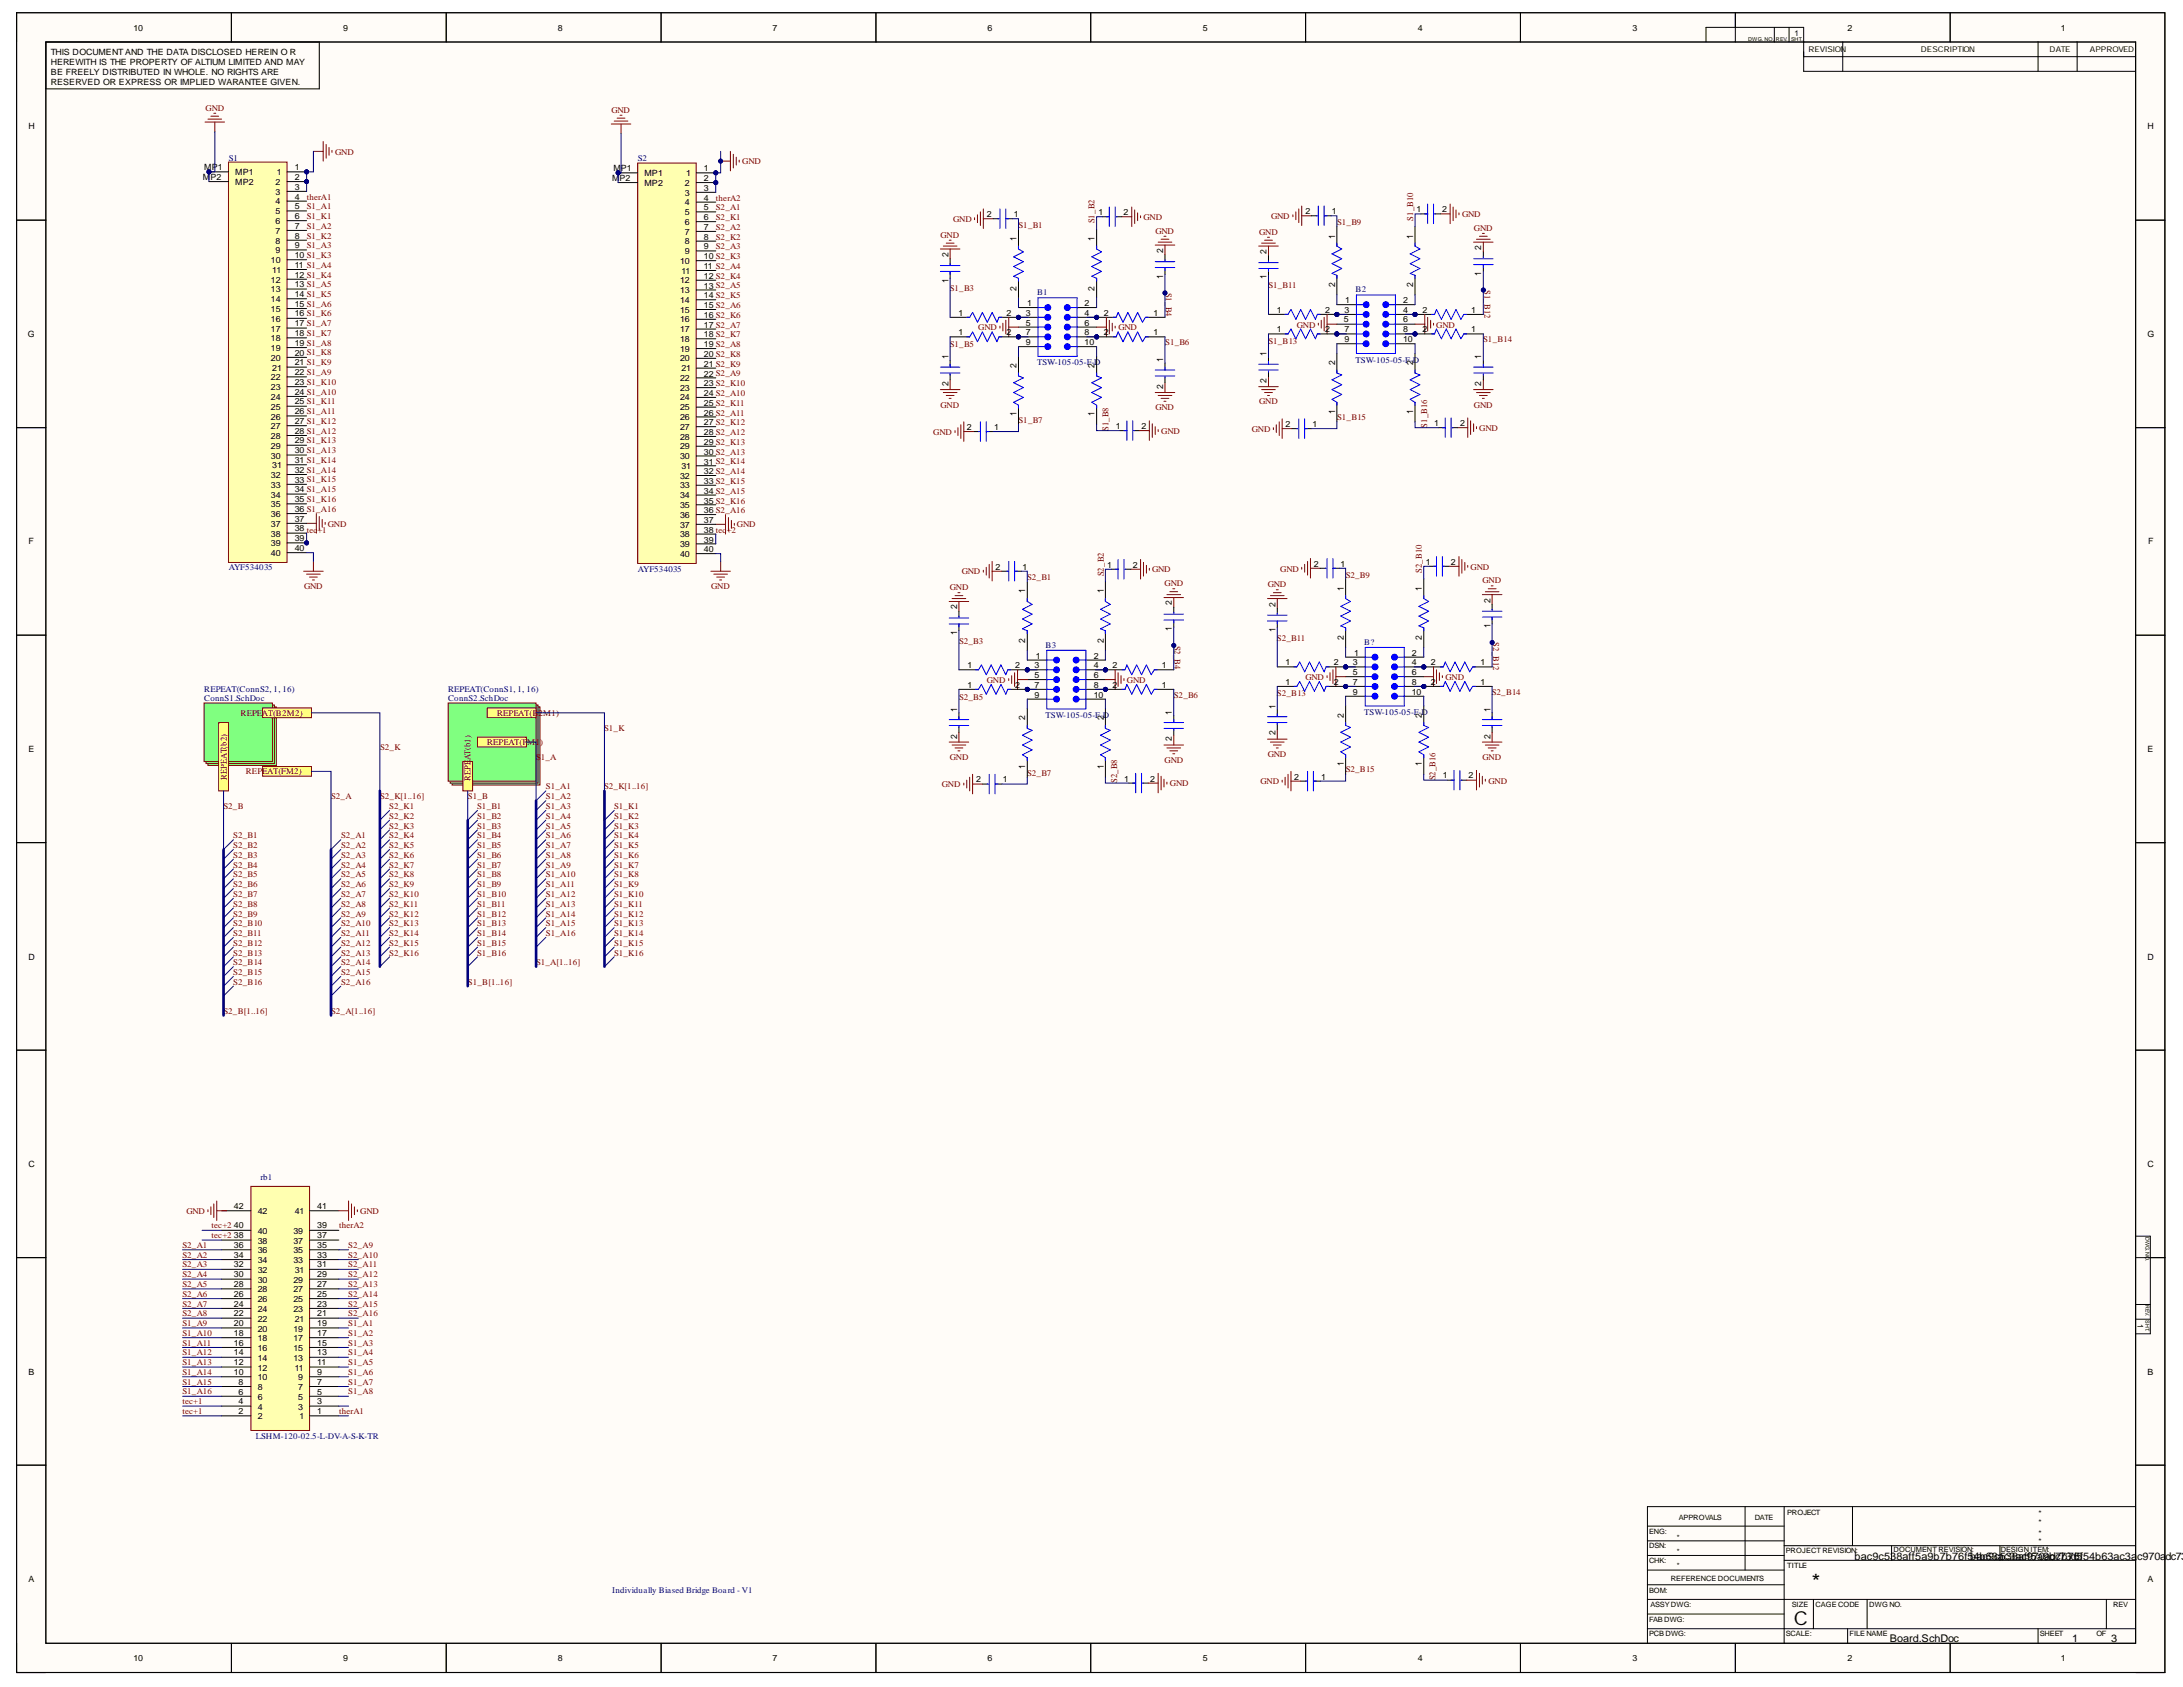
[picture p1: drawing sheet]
<svg xmlns="http://www.w3.org/2000/svg" width="279mm" height="216mm" viewBox="0 0 279 216" stroke-linecap="round" stroke-linejoin="round" font-family="sans-serif">
<defs><g id="words">
<text font-size="2.7" x="231.9" y="203.4">*</text>
<text font-size="2.5" x="229.6" y="208">C</text>
<g font-size="1.4">
<text x="237.4" y="199.6">bac9c538aff5a9b7b76f54b63ac3ac970adc73d5</text>
<text x="252.2" y="199.6">bac9c538aff5a9b7b76f54b63ac3ac970a</text>
<text x="277.2" y="199.6">dc73d</text>
<text x="241.9" y="210.1">Board.SchDoc</text>
<text x="265.2" y="210.1">1</text>
<text x="270.2" y="210.1">3</text>
</g>
<g font-size="1.1">
<text x="17.1" y="4">10</text>
<text x="43.9" y="4">9</text>
<text x="71.4" y="4">8</text>
<text x="98.9" y="4">7</text>
<text x="126.4" y="4">6</text>
<text x="154" y="4">5</text>
<text x="181.5" y="4">4</text>
<text x="208.9" y="4">3</text>
<text x="236.4" y="4">2</text>
<text x="263.8" y="4">1</text>
<text x="6.5" y="7">THIS DOCUMENTAND THE DATA DISCLOSED HEREIN O R</text>
<text x="6.5" y="8.3">HEREWITH IS THE PROPERTY OF ALTIUM LIMITED AND MAY</text>
<text x="6.5" y="9.5">BE FREELY DISTRIBUTED IN WHOLE. NO RIGHTS ARE</text>
<text x="6.5" y="10.8">RESERVED OR EXPRESS OR IMPLIED WARANTEE GIVEN.</text>
<text x="3.6" y="16.6">H</text>
<text x="274.8" y="16.6">H</text>
<text x="26" y="23.1">MP2</text>
<text x="26.1" y="21.8">MP1</text>
<text x="30.1" y="22.4">MP1</text>
<text x="30.1" y="23.7">MP2</text>
<text x="35.3" y="23.7">2</text>
<text x="35.4" y="22.4">1</text>
<text x="37.7" y="21.8">1</text>
<text x="37.7" y="23.1">2</text>
<text x="78.3" y="23.2">MP2</text>
<text x="78.5" y="21.9">MP1</text>
<text x="82.5" y="22.6">MP1</text>
<text x="82.5" y="23.8">MP2</text>
<text x="87.6" y="23.8">2</text>
<text x="87.8" y="22.6">1</text>
<text x="90.1" y="21.9">1</text>
<text x="90.1" y="23.2">2</text>
<text x="35.3" y="24.9">3</text>
<text x="35.3" y="26.1">4</text>
<text x="35.3" y="27.4">5</text>
<text x="35.3" y="28.7">6</text>
<text x="35.3" y="29.9">7</text>
<text x="37.7" y="24.3">3</text>
<text x="37.7" y="25.5">4</text>
<text x="37.7" y="26.8">5</text>
<text x="37.7" y="28.1">6</text>
<text x="37.7" y="29.3">7</text>
<text x="87.6" y="25">3</text>
<text x="87.6" y="26.3">4</text>
<text x="87.6" y="27.6">5</text>
<text x="87.6" y="28.8">6</text>
<text x="90.1" y="24.4">3</text>
<text x="90.1" y="25.7">4</text>
<text x="90.1" y="26.9">5</text>
<text x="90.1" y="28.2">6</text>
<text x="90.1" y="29.4">7</text>
<text x="126.3" y="27.8">2</text>
<text x="129.8" y="27.8">1</text>
<text x="140.6" y="27.6">1</text>
<text x="143.8" y="27.6">2</text>
<text x="167.1" y="27.4">2</text>
<text x="170.5" y="27.4">1</text>
<text x="181.3" y="27.1">1</text>
<text x="184.6" y="27.1">2</text>
<text x="34.7" y="33.7">10</text>
<text x="34.9" y="34.9">11</text>
<text x="35.3" y="31.2">8</text>
<text x="35.3" y="32.4">9</text>
<text x="37.7" y="30.5">8</text>
<text x="37.7" y="31.8">9</text>
<text x="37.7" y="33.1">10 S1_K3</text>
<text x="37.7" y="34.3">11 S1_A4</text>
<text x="37.7" y="35.5">12 S1_K4</text>
<text x="87" y="33.8">10</text>
<text x="87.2" y="35">11</text>
<text x="87.6" y="30">7</text>
<text x="87.6" y="31.3">8</text>
<text x="87.6" y="32.6">9</text>
<text x="90.1" y="30.7">8</text>
<text x="90.1" y="31.9">9</text>
<text x="90.1" y="33.1">10 S2_K3</text>
<text x="90.1" y="34.4">11 S2_A4</text>
<text x="90.1" y="35.7">12 S2_K4</text>
<text x="121.4" y="32.9" transform="rotate(-90 121.4 32.9)">2</text>
<text x="130.1" y="30.9" transform="rotate(-90 130.1 30.9)">1</text>
<text x="140.1" y="30.9" transform="rotate(-90 140.1 30.9)">1</text>
<text x="148.9" y="35.7" transform="rotate(-90 148.9 35.7)">1</text>
<text x="148.9" y="32.4" transform="rotate(-90 148.9 32.4)">2</text>
<text x="162.1" y="35.8" transform="rotate(-90 162.1 35.8)">1</text>
<text x="162.1" y="32.5" transform="rotate(-90 162.1 32.5)">2</text>
<text x="170.9" y="30.5" transform="rotate(-90 170.9 30.5)">1</text>
<text x="180.9" y="30.5" transform="rotate(-90 180.9 30.5)">1</text>
<text x="189.6" y="35.3" transform="rotate(-90 189.6 35.3)">1</text>
<text x="189.6" y="32" transform="rotate(-90 189.6 32)">2</text>
<text x="34.7" y="36.2">12</text>
<text x="34.7" y="37.4">13</text>
<text x="34.7" y="38.6">14</text>
<text x="34.7" y="39.9">15</text>
<text x="34.7" y="41.2">16</text>
<text x="37.7" y="36.8">13 S1_A5</text>
<text x="37.7" y="38.1">14 S1_K5</text>
<text x="37.7" y="39.3">15 S1_A6</text>
<text x="37.7" y="40.5">16 S1_K6</text>
<text x="37.7" y="41.8">17 S1_A7</text>
<text x="87" y="36.3">12</text>
<text x="87" y="37.5">13</text>
<text x="87" y="38.8">14</text>
<text x="87" y="40">15</text>
<text x="87" y="41.3">16</text>
<text x="90.1" y="37">13 S2_A5</text>
<text x="90.1" y="38.1">14 S2_K5</text>
<text x="90.1" y="39.4">15 S2_A6</text>
<text x="90.1" y="40.7">16 S2_K6</text>
<text x="90.1" y="41.9">17 S2_A7</text>
<text x="121.4" y="36.2" transform="rotate(-90 121.4 36.2)">1</text>
<text x="122.7" y="40.4">1</text>
<text x="128.8" y="40.4">2</text>
<text x="130.1" y="37.2" transform="rotate(-90 130.1 37.2)">2</text>
<text x="131.3" y="41.7">5</text>
<text x="131.3" y="40.4">3</text>
<text x="131.5" y="39.2">1</text>
<text x="138.8" y="39.2">2</text>
<text x="138.8" y="41.7">6</text>
<text x="138.8" y="40.4">4</text>
<text x="140.1" y="37.2" transform="rotate(-90 140.1 37.2)">2</text>
<text x="141.3" y="40.4">2</text>
<text x="147.6" y="40.4">1</text>
<text x="163.4" y="40">1</text>
<text x="169.6" y="40">2</text>
<text x="170.9" y="36.8" transform="rotate(-90 170.9 36.8)">2</text>
<text x="172" y="41.3">5</text>
<text x="172.1" y="40">3</text>
<text x="172.2" y="38.8">1</text>
<text x="179.6" y="38.8">2</text>
<text x="179.6" y="41.3">6</text>
<text x="179.6" y="40">4</text>
<text x="180.9" y="36.8" transform="rotate(-90 180.9 36.8)">2</text>
<text x="182" y="40">2</text>
<text x="188.3" y="40">1</text>
<text x="3.6" y="43.1">G</text>
<text x="34.7" y="42.4">17</text>
<text x="34.7" y="43.6">18</text>
<text x="34.7" y="44.9">19</text>
<text x="34.7" y="46.2">20</text>
<text x="34.9" y="47.4">21</text>
<text x="37.7" y="43">18 S1_K7</text>
<text x="37.7" y="44.3">19 S1_A8</text>
<text x="37.7" y="45.6">20 S1_K8</text>
<text x="37.7" y="46.8">21 S1_K9</text>
<text x="87" y="42.5">17</text>
<text x="87" y="43.8">18</text>
<text x="87" y="45.1">19</text>
<text x="87" y="46.3">20</text>
<text x="87.2" y="47.5">21</text>
<text x="90.1" y="43.1">18 S2_K7</text>
<text x="90.1" y="44.4">19 S2_A8</text>
<text x="90.1" y="45.7">20 S2_K8</text>
<text x="90.1" y="46.9">21 S2_K9</text>
<text x="121.4" y="46" transform="rotate(-90 121.4 46)">1</text>
<text x="122.7" y="42.9">1</text>
<text x="128.8" y="42.9">2</text>
<text x="130.1" y="47.1" transform="rotate(-90 130.1 47.1)">2</text>
<text x="131.3" y="42.9">7</text>
<text x="131.3" y="44.1">9</text>
<text x="138.8" y="42.9">8</text>
<text x="138.8" y="44.1">10</text>
<text x="140.1" y="47.1" transform="rotate(-90 140.1 47.1)">2</text>
<text x="141.3" y="42.9">2</text>
<text x="147.6" y="42.9">1</text>
<text x="148.9" y="46.3" transform="rotate(-90 148.9 46.3)">1</text>
<text x="162.1" y="45.6" transform="rotate(-90 162.1 45.6)">1</text>
<text x="163.4" y="42.5">1</text>
<text x="169.6" y="42.5">2</text>
<text x="170.9" y="46.8" transform="rotate(-90 170.9 46.8)">2</text>
<text x="172.1" y="42.5">7</text>
<text x="172.1" y="43.8">9</text>
<text x="179.6" y="42.5">8</text>
<text x="179.6" y="43.8">10</text>
<text x="180.9" y="46.8" transform="rotate(-90 180.9 46.8)">2</text>
<text x="182" y="42.5">2</text>
<text x="188.3" y="42.5">1</text>
<text x="189.6" y="46" transform="rotate(-90 189.6 46)">1</text>
<text x="274.8" y="43.1">G</text>
<text x="34.7" y="48.6">22</text>
<text x="34.7" y="49.9">23</text>
<text x="34.7" y="51.2">24</text>
<text x="34.7" y="52.4">25</text>
<text x="34.7" y="53.7">26</text>
<text x="37.7" y="48">22 S1_A9</text>
<text x="37.7" y="49.3">23 S1_K10</text>
<text x="37.7" y="50.6">24 S1_A10</text>
<text x="37.7" y="51.8">25 S1_K11</text>
<text x="37.7" y="53">26 S1_A11</text>
<text x="87" y="48.8">22</text>
<text x="87" y="50.1">23</text>
<text x="87" y="51.2">24</text>
<text x="87" y="52.5">25</text>
<text x="87" y="53.8">26</text>
<text x="90.1" y="48.2">22 S2_A9</text>
<text x="90.1" y="49.4">23 S2_K10</text>
<text x="90.1" y="50.7">24 S2_A10</text>
<text x="90.1" y="51.9">25 S2_K11</text>
<text x="90.1" y="53.2">26 S2_A11</text>
<text x="121.4" y="49.4" transform="rotate(-90 121.4 49.4)">2</text>
<text x="130.1" y="53.3" transform="rotate(-90 130.1 53.3)">1</text>
<text x="140.1" y="53.3" transform="rotate(-90 140.1 53.3)">1</text>
<text x="148.9" y="49.8" transform="rotate(-90 148.9 49.8)">2</text>
<text x="162.1" y="49" transform="rotate(-90 162.1 49)">2</text>
<text x="170.9" y="52.9" transform="rotate(-90 170.9 52.9)">1</text>
<text x="180.9" y="52.9" transform="rotate(-90 180.9 52.9)">1</text>
<text x="189.6" y="49.4" transform="rotate(-90 189.6 49.4)">2</text>
<text x="34.7" y="54.9">27</text>
<text x="34.7" y="56.2">28</text>
<text x="34.7" y="57.4">29</text>
<text x="34.7" y="58.7">30</text>
<text x="34.9" y="59.9">31</text>
<text x="37.7" y="54.3">27 S1_K12</text>
<text x="37.7" y="55.6">28 S1_A12</text>
<text x="37.7" y="56.7">29 S1_K13</text>
<text x="37.7" y="58">30 S1_A13</text>
<text x="37.7" y="59.3">31 S1_K14</text>
<text x="87" y="55.1">27</text>
<text x="87" y="56.3">28</text>
<text x="87" y="57.5">29</text>
<text x="87" y="58.8">30</text>
<text x="90.1" y="54.4">27 S2_K12</text>
<text x="90.1" y="55.6">28 S2_A12</text>
<text x="90.1" y="56.9">29 S2_K13</text>
<text x="90.1" y="58.2">30 S2_A13</text>
<text x="90.1" y="59.4">31 S2_K14</text>
<text x="123.8" y="55.1">2</text>
<text x="127.2" y="55.1">1</text>
<text x="142.8" y="54.9">1</text>
<text x="146.1" y="54.9">2</text>
<text x="164.5" y="54.6">2</text>
<text x="168" y="54.6">1</text>
<text x="183.6" y="54.5">1</text>
<text x="186.9" y="54.5">2</text>
<text x="34.7" y="61.1">32</text>
<text x="34.7" y="62.4">33</text>
<text x="34.7" y="63.7">34</text>
<text x="34.7" y="64.9">35</text>
<text x="37.7" y="60.5">32 S1_A14</text>
<text x="37.7" y="61.8">33 S1_K15</text>
<text x="37.7" y="63">34 S1_A15</text>
<text x="37.7" y="64.3">35 S1_K16</text>
<text x="37.7" y="65.5">36 S1_A16</text>
<text x="87" y="61.3">32</text>
<text x="87" y="62.5">33</text>
<text x="87" y="63.8">34</text>
<text x="87" y="65">35</text>
<text x="87.2" y="60">31</text>
<text x="90.1" y="60.6">32 S2_A14</text>
<text x="90.1" y="61.9">33 S2_K15</text>
<text x="90.1" y="63.2">34 S2_A15</text>
<text x="90.1" y="64.4">35 S2_K16</text>
<text x="90.1" y="65.6">36 S2_A16</text>
<text x="3.6" y="69.7">F</text>
<text x="34.7" y="66.1">36</text>
<text x="34.7" y="67.4">37</text>
<text x="34.7" y="68.7">38</text>
<text x="34.7" y="69.9">39</text>
<text x="34.7" y="71.1">40</text>
<text x="37.7" y="66.8">37</text>
<text x="37.7" y="68">38 tec</text>
<text x="37.7" y="69.3">39</text>
<text x="37.7" y="70.5">40</text>
<text x="87" y="66.3">36</text>
<text x="87" y="67.6">37</text>
<text x="87" y="68.8">38</text>
<text x="87" y="70">39</text>
<text x="87" y="71.3">40</text>
<text x="90.1" y="66.9">37</text>
<text x="90.1" y="68.2">38 tec</text>
<text x="90.1" y="69.4">39</text>
<text x="90.1" y="70.6">40</text>
<text x="274.9" y="69.7">F</text>
<text x="122.5" y="78" transform="rotate(-90 122.5 78)">2</text>
<text x="127.4" y="72.9">2</text>
<text x="130.9" y="72.9">1</text>
<text x="131.2" y="75.9" transform="rotate(-90 131.2 75.9)">1</text>
<text x="141.3" y="75.9" transform="rotate(-90 141.3 75.9)">1</text>
<text x="141.7" y="72.6">1</text>
<text x="145" y="72.6">2</text>
<text x="150" y="77.5" transform="rotate(-90 150 77.5)">2</text>
<text x="163.3" y="77.6" transform="rotate(-90 163.3 77.6)">2</text>
<text x="168.2" y="72.6">2</text>
<text x="171.6" y="72.6">1</text>
<text x="172" y="75.6" transform="rotate(-90 172 75.6)">1</text>
<text x="182" y="75.6" transform="rotate(-90 182 75.6)">1</text>
<text x="182.5" y="72.3">1</text>
<text x="185.7" y="72.3">2</text>
<text x="190.8" y="77.1" transform="rotate(-90 190.8 77.1)">2</text>
<text x="122.5" y="81.3" transform="rotate(-90 122.5 81.3)">1</text>
<text x="131.2" y="82.3" transform="rotate(-90 131.2 82.3)">2</text>
<text x="141.3" y="82.3" transform="rotate(-90 141.3 82.3)">2</text>
<text x="150" y="80.8" transform="rotate(-90 150 80.8)">1</text>
<text x="163.3" y="80.8" transform="rotate(-90 163.3 80.8)">1</text>
<text x="172" y="81.9" transform="rotate(-90 172 81.9)">2</text>
<text x="173.3" y="83.9">1</text>
<text x="180.7" y="83.9">2</text>
<text x="182" y="81.9" transform="rotate(-90 182 81.9)">2</text>
<text x="190.8" y="80.4" transform="rotate(-90 190.8 80.4)">1</text>
<text x="123.8" y="85.5">1</text>
<text x="123.8" y="88">1</text>
<text x="129.9" y="85.5">2</text>
<text x="129.9" y="88">2</text>
<text x="132.4" y="86.8">5</text>
<text x="132.4" y="85.5">3</text>
<text x="132.4" y="88">7</text>
<text x="132.4" y="89.3">9</text>
<text x="132.6" y="84.3">1</text>
<text x="140" y="84.3">2</text>
<text x="140" y="86.8">6</text>
<text x="140" y="85.5">4</text>
<text x="140" y="88">8</text>
<text x="140" y="89.3">10</text>
<text x="142.4" y="85.5">2</text>
<text x="142.4" y="88">2</text>
<text x="148.7" y="85.5">1</text>
<text x="148.7" y="88">1</text>
<text x="164.5" y="85.2">1</text>
<text x="164.5" y="87.6">1</text>
<text x="170.7" y="85.2">2</text>
<text x="170.7" y="87.6">2</text>
<text x="173.2" y="86.4">5</text>
<text x="173.2" y="85.2">3</text>
<text x="173.2" y="87.6">7</text>
<text x="173.2" y="88.9">9</text>
<text x="180.7" y="86.4">6</text>
<text x="180.7" y="85.2">4</text>
<text x="180.7" y="87.6">8</text>
<text x="180.7" y="88.9">10</text>
<text x="183.1" y="85.2">2</text>
<text x="183.1" y="87.6">2</text>
<text x="189.5" y="85.2">1</text>
<text x="189.5" y="87.6">1</text>
<text x="122.5" y="94.5" transform="rotate(-90 122.5 94.5)">2</text>
<text x="122.5" y="91.1" transform="rotate(-90 122.5 91.1)">1</text>
<text x="131.2" y="92.2" transform="rotate(-90 131.2 92.2)">2</text>
<text x="141.3" y="92.2" transform="rotate(-90 141.3 92.2)">2</text>
<text x="150" y="94.9" transform="rotate(-90 150 94.9)">2</text>
<text x="150" y="91.5" transform="rotate(-90 150 91.5)">1</text>
<text x="163.3" y="94.1" transform="rotate(-90 163.3 94.1)">2</text>
<text x="163.3" y="90.7" transform="rotate(-90 163.3 90.7)">1</text>
<text x="172" y="91.8" transform="rotate(-90 172 91.8)">2</text>
<text x="182" y="91.8" transform="rotate(-90 182 91.8)">2</text>
<text x="190.8" y="94.5" transform="rotate(-90 190.8 94.5)">2</text>
<text x="190.8" y="91.1" transform="rotate(-90 190.8 91.1)">1</text>
<text x="3.6" y="96.2">E</text>
<text x="124.9" y="100.1">2</text>
<text x="128.3" y="100.1">1</text>
<text x="131.2" y="98.4" transform="rotate(-90 131.2 98.4)">1</text>
<text x="141.3" y="98.4" transform="rotate(-90 141.3 98.4)">1</text>
<text x="143.9" y="100">1</text>
<text x="147.2" y="100">2</text>
<text x="165.6" y="99.8">2</text>
<text x="169.1" y="99.8">1</text>
<text x="172" y="98" transform="rotate(-90 172 98)">1</text>
<text x="182" y="98" transform="rotate(-90 182 98)">1</text>
<text x="184.7" y="99.6">1</text>
<text x="188" y="99.6">2</text>
<text x="274.8" y="96.2">E</text>
<text x="3.6" y="122.8">D</text>
<text x="274.8" y="122.8">D</text>
<text x="3.6" y="149.4">C</text>
<text x="274.8" y="149.4">C</text>
<text x="29.9" y="154.8">42</text>
<text x="33" y="155.4">42</text>
<text x="37.7" y="155.4">41</text>
<text x="40.6" y="154.8">41</text>
<text x="29.9" y="161">34</text>
<text x="29.9" y="159.8">36</text>
<text x="29.9" y="158.5">38</text>
<text x="29.9" y="157.2">40</text>
<text x="33" y="161.6">34</text>
<text x="33" y="160.3">36</text>
<text x="33" y="159.2">38</text>
<text x="33" y="157.9">40</text>
<text x="37.6" y="161.6">33</text>
<text x="37.6" y="160.3">35</text>
<text x="37.6" y="159.2">37</text>
<text x="37.6" y="157.9">39</text>
<text x="40.6" y="161">33</text>
<text x="40.6" y="159.8">35</text>
<text x="40.6" y="158.5">37</text>
<text x="40.6" y="157.2">39</text>
<text x="29.9" y="167.3">24</text>
<text x="29.9" y="166">26</text>
<text x="29.9" y="164.7">28</text>
<text x="29.9" y="163.5">30</text>
<text x="29.9" y="162.2">32</text>
<text x="33" y="167.9">24</text>
<text x="33" y="166.6">26</text>
<text x="33" y="165.3">28</text>
<text x="33" y="164.2">30</text>
<text x="33" y="162.9">32</text>
<text x="37.6" y="167.9">23</text>
<text x="37.6" y="166.6">25</text>
<text x="37.6" y="165.3">27</text>
<text x="37.6" y="164.2">29</text>
<text x="37.7" y="162.9">31</text>
<text x="40.6" y="167.3">23</text>
<text x="40.6" y="166">25</text>
<text x="40.6" y="164.7">27</text>
<text x="40.6" y="163.5">29</text>
<text x="40.6" y="162.2">31</text>
<text x="29.9" y="173.5">14</text>
<text x="29.9" y="172.3">16</text>
<text x="29.9" y="171">18</text>
<text x="29.9" y="169.7">20</text>
<text x="29.9" y="168.5">22</text>
<text x="33" y="172.9">16</text>
<text x="33" y="171.6">18</text>
<text x="33" y="170.4">20</text>
<text x="33" y="169.1">22</text>
<text x="37.6" y="172.9">15</text>
<text x="37.6" y="171.6">17</text>
<text x="37.6" y="170.4">19</text>
<text x="37.7" y="169.1">21</text>
<text x="40.6" y="173.5">13</text>
<text x="40.6" y="172.3">15</text>
<text x="40.6" y="171">17</text>
<text x="40.6" y="169.7">19</text>
<text x="40.6" y="168.5">21</text>
<text x="3.6" y="175.9">B</text>
<text x="29.9" y="176">10</text>
<text x="29.9" y="174.7">12</text>
<text x="30.5" y="179.7">4</text>
<text x="30.5" y="178.5">6</text>
<text x="30.5" y="177.3">8</text>
<text x="33" y="179.1">6</text>
<text x="33" y="177.9">8</text>
<text x="33" y="176.6">10</text>
<text x="33" y="175.4">12</text>
<text x="33" y="174.1">14</text>
<text x="37.6" y="174.1">13</text>
<text x="37.7" y="175.4">11</text>
<text x="38.2" y="179.1">5</text>
<text x="38.2" y="177.9">7</text>
<text x="38.2" y="176.6">9</text>
<text x="40.6" y="179.7">3</text>
<text x="40.6" y="178.5">5</text>
<text x="40.6" y="177.3">7</text>
<text x="40.6" y="176">9</text>
<text x="40.6" y="174.7">11</text>
<text x="274.8" y="175.9">B</text>
<text x="30.5" y="181">2</text>
<text x="33" y="181.6">2</text>
<text x="33" y="180.4">4</text>
<text x="38.2" y="180.4">3</text>
<text x="38.3" y="181.6">1</text>
<text x="40.6" y="181">1</text>
<text x="3.6" y="202.5">A</text>
<text x="274.8" y="202.5">A</text>
<text x="17.1" y="212.6">10</text>
<text x="43.9" y="212.6">9</text>
<text x="71.4" y="212.6">8</text>
<text x="98.9" y="212.6">7</text>
<text x="126.4" y="212.6">6</text>
<text x="154" y="212.6">5</text>
<text x="181.5" y="212.6">4</text>
<text x="208.9" y="212.6">3</text>
<text x="236.4" y="212.6">2</text>
<text x="263.8" y="212.6">1</text>
</g>
<g font-size="1.1" fill="#800000">
<text x="26.3" y="14.2">GND</text>
<text x="78.3" y="14.5">GND</text>
<text x="42.9" y="19.8">GND</text>
<text x="95" y="21.1">GND</text>
<text x="39.3" y="25.5">therA1</text>
<text x="39.3" y="26.8">S1_A1</text>
<text x="39.3" y="29.3">S1_A2</text>
<text x="39.3" y="28.1">S1_K1</text>
<text x="91.6" y="25.7">therA2</text>
<text x="91.6" y="26.9">S2_A1</text>
<text x="91.6" y="29.4">S2_A2</text>
<text x="91.6" y="28.2">S2_K1</text>
<text x="122" y="28.4">GND</text>
<text x="130.4" y="29.2">S1_B1</text>
<text x="140.1" y="28.6" transform="rotate(-90 140.1 28.6)">S1_B2</text>
<text x="146.3" y="28.2">GND</text>
<text x="147.9" y="29.9">GND</text>
<text x="162.7" y="28.1">GND</text>
<text x="171.1" y="28.7">S1_B9</text>
<text x="180.9" y="28.2" transform="rotate(-90 180.9 28.2)">S1_B10</text>
<text x="187.1" y="27.8">GND</text>
<text x="188.6" y="29.5">GND</text>
<text x="39.3" y="31.8">S1_A3</text>
<text x="39.3" y="30.5">S1_K2</text>
<text x="91.6" y="31.9">S2_A3</text>
<text x="91.6" y="30.7">S2_K2</text>
<text x="120.4" y="30.4">GND</text>
<text x="161.2" y="30">GND</text>
<text x="121.6" y="37.3">S1_B3</text>
<text x="149.2" y="37.5" transform="rotate(90 149.2 37.5)">S1_B4</text>
<text x="162.3" y="36.9">S1_B11</text>
<text x="166" y="41.9">GND</text>
<text x="183.8" y="41.9">GND</text>
<text x="190" y="37.1" transform="rotate(90 190 37.1)">S1_B12</text>
<text x="121.6" y="44.4">S1_B5</text>
<text x="125.2" y="42.3">GND</text>
<text x="143.1" y="42.3">GND</text>
<text x="149.1" y="44.1">S1_B6</text>
<text x="162.3" y="44.1">S1_B13</text>
<text x="189.8" y="43.8">S1_B14</text>
<text x="120.4" y="52.2">GND</text>
<text x="147.9" y="52.5">GND</text>
<text x="161.2" y="51.8">GND</text>
<text x="171.1" y="53.8">S1_B15</text>
<text x="188.6" y="52.2">GND</text>
<text x="119.4" y="55.6">GND</text>
<text x="130.4" y="54.1">S1_B7</text>
<text x="141.9" y="55.1" transform="rotate(-90 141.9 55.1)">S1_B8</text>
<text x="148.6" y="55.6">GND</text>
<text x="160.2" y="55.3">GND</text>
<text x="182.6" y="54.7" transform="rotate(-90 182.6 54.7)">S1_B16</text>
<text x="189.3" y="55.1">GND</text>
<text x="40.6" y="68.2">+1</text>
<text x="42" y="67.4">GND</text>
<text x="93" y="68.2">+2</text>
<text x="94.3" y="67.5">GND</text>
<text x="38.9" y="75.4">GND</text>
<text x="91" y="75.4">GND</text>
<text x="121.6" y="75.5">GND</text>
<text x="123.1" y="73.5">GND</text>
<text x="131.5" y="74.3">S2_B1</text>
<text x="141.3" y="73.7" transform="rotate(-90 141.3 73.7)">S2_B2</text>
<text x="147.4" y="73.2">GND</text>
<text x="149.1" y="75">GND</text>
<text x="162.3" y="75.2">GND</text>
<text x="163.9" y="73.2">GND</text>
<text x="172.2" y="73.9">S2_B9</text>
<text x="182" y="73.3" transform="rotate(-90 182 73.3)">S2_B10</text>
<text x="188.2" y="72.9">GND</text>
<text x="189.7" y="74.7">GND</text>
<text x="122.7" y="82.4">S2_B3</text>
<text x="150.3" y="82.6" transform="rotate(90 150.3 82.6)">S2_B4</text>
<text x="163.4" y="82">S2_B11</text>
<text x="191.1" y="82.2" transform="rotate(90 191.1 82.2)">S2_B12</text>
<text x="122.7" y="89.6">S2_B5</text>
<text x="126.3" y="87.4">GND</text>
<text x="144.2" y="87.4">GND</text>
<text x="150.2" y="89.3">S2_B6</text>
<text x="163.4" y="89.1">S2_B13</text>
<text x="167.1" y="87">GND</text>
<text x="185" y="87">GND</text>
<text x="190.9" y="88.9">S2_B14</text>
<text x="30.8" y="91.7">REPEAT(</text>
<text x="35.3" y="91.7">B2M2)</text>
<text x="48.6" y="96">S2_K</text>
<text x="62.3" y="95.4">REPEAT(FM1</text>
<text x="63.6" y="91.7">REPEAT(B</text>
<text x="68.9" y="91.7">2M1)</text>
<text x="69.1" y="95.4">)</text>
<text x="77.3" y="93.5">S1_K</text>
<text x="29" y="99.8" transform="rotate(-90 29 99.8)">REP</text>
<text x="29" y="97.8" transform="rotate(-90 29 97.8)">EAT(b2)</text>
<text x="31.5" y="99.1">REPEAT(FM2)</text>
<text x="60.2" y="100" transform="rotate(-90 60.2 100)">REPEAT(b1)</text>
<text x="68.6" y="97.3">S</text>
<text x="69.2" y="97.3">1_A</text>
<text x="69.9" y="101">S1_A1</text>
<text x="77.3" y="101">S2_K[1..16]</text>
<text x="120.5" y="100.7">GND</text>
<text x="121.6" y="97.3">GND</text>
<text x="131.5" y="99.3">S2_B7</text>
<text x="143" y="100.2" transform="rotate(-90 143 100.2)">S2_B8</text>
<text x="149.1" y="97.7">GND</text>
<text x="149.7" y="100.6">GND</text>
<text x="161.3" y="100.4">GND</text>
<text x="162.3" y="96.9">GND</text>
<text x="172.2" y="98.9">S2_B15</text>
<text x="183.7" y="99.9" transform="rotate(-90 183.7 99.9)">S2_B16</text>
<text x="189.7" y="97.3">GND</text>
<text x="190.5" y="100.3">GND</text>
<text x="28.6" y="103.5">S2_B</text>
<text x="29.9" y="107.2">S2_B1</text>
<text x="42.4" y="102.2">S2_A</text>
<text x="43.7" y="107.2">S2_A1</text>
<text x="48.6" y="102.2">S2_K[1..16]</text>
<text x="49.8" y="103.5">S2_K1</text>
<text x="49.8" y="104.8">S2_K2</text>
<text x="49.8" y="106.1">S2_K3</text>
<text x="49.8" y="107.2">S2_K4</text>
<text x="59.9" y="102.2">S1_B</text>
<text x="61.1" y="103.5">S1_B1</text>
<text x="61.1" y="104.8">S1_B2</text>
<text x="61.1" y="106.1">S1_B3</text>
<text x="61.1" y="107.2">S1_B4</text>
<text x="69.9" y="102.2">S1_A2</text>
<text x="69.9" y="103.5">S1_A3</text>
<text x="69.9" y="104.8">S1_A4</text>
<text x="69.9" y="106.1">S1_A5</text>
<text x="69.9" y="107.2">S1_A6</text>
<text x="78.6" y="103.5">S1_K1</text>
<text x="78.6" y="104.8">S1_K2</text>
<text x="78.6" y="106.1">S1_K3</text>
<text x="78.6" y="107.2">S1_K4</text>
<text x="29.9" y="108.5">S2_B2</text>
<text x="29.9" y="109.8">S2_B3</text>
<text x="29.9" y="111">S2_B4</text>
<text x="29.9" y="112.2">S2_B5</text>
<text x="29.9" y="113.5">S2_B6</text>
<text x="43.7" y="108.5">S2_A2</text>
<text x="43.7" y="109.8">S2_A3</text>
<text x="43.7" y="111">S2_A4</text>
<text x="43.7" y="112.2">S2_A5</text>
<text x="43.7" y="113.5">S2_A6</text>
<text x="49.8" y="108.5">S2_K5</text>
<text x="49.8" y="109.8">S2_K6</text>
<text x="49.8" y="111">S2_K7</text>
<text x="49.8" y="112.2">S2_K8</text>
<text x="49.8" y="113.5">S2_K9</text>
<text x="61.1" y="108.5">S1_B5</text>
<text x="61.1" y="109.8">S1_B6</text>
<text x="61.1" y="111">S1_B7</text>
<text x="61.1" y="112.2">S1_B8</text>
<text x="61.1" y="113.5">S1_B9</text>
<text x="69.9" y="108.5">S1_A7</text>
<text x="69.9" y="109.8">S1_A8</text>
<text x="69.9" y="111">S1_A9</text>
<text x="69.9" y="112.2">S1_A10</text>
<text x="69.9" y="113.5">S1_A11</text>
<text x="78.6" y="108.5">S1_K5</text>
<text x="78.6" y="109.8">S1_K6</text>
<text x="78.6" y="111">S1_K7</text>
<text x="78.6" y="112.2">S1_K8</text>
<text x="78.6" y="113.5">S1_K9</text>
<text x="29.9" y="114.8">S2_B7</text>
<text x="29.9" y="116">S2_B8</text>
<text x="29.9" y="117.3">S2_B9</text>
<text x="29.9" y="118.5">S2_B10</text>
<text x="29.9" y="119.8">S2_B11</text>
<text x="43.7" y="114.8">S2_A7</text>
<text x="43.7" y="116">S2_A8</text>
<text x="43.7" y="117.3">S2_A9</text>
<text x="43.7" y="118.5">S2_A10</text>
<text x="43.7" y="119.8">S2_A11</text>
<text x="49.8" y="114.8">S2_K10</text>
<text x="49.8" y="116">S2_K11</text>
<text x="49.8" y="117.3">S2_K12</text>
<text x="49.8" y="118.5">S2_K13</text>
<text x="49.8" y="119.8">S2_K14</text>
<text x="61.1" y="114.8">S1_B10</text>
<text x="61.1" y="116">S1_B11</text>
<text x="61.1" y="117.3">S1_B12</text>
<text x="61.1" y="118.5">S1_B13</text>
<text x="61.1" y="119.8">S1_B14</text>
<text x="69.9" y="114.8">S1_A12</text>
<text x="69.9" y="116">S1_A13</text>
<text x="69.9" y="117.3">S1_A14</text>
<text x="69.9" y="118.5">S1_A15</text>
<text x="69.9" y="119.8">S1_A16</text>
<text x="78.6" y="114.8">S1_K10</text>
<text x="78.6" y="116">S1_K11</text>
<text x="78.6" y="117.3">S1_K12</text>
<text x="78.6" y="118.5">S1_K13</text>
<text x="78.6" y="119.8">S1_K14</text>
<text x="29.9" y="121">S2_B12</text>
<text x="29.9" y="122.3">S2_B13</text>
<text x="29.9" y="123.5">S2_B14</text>
<text x="29.9" y="124.7">S2_B15</text>
<text x="43.7" y="121">S2_A12</text>
<text x="43.7" y="122.3">S2_A13</text>
<text x="43.7" y="123.5">S2_A14</text>
<text x="43.7" y="124.7">S2_A15</text>
<text x="49.8" y="121">S2_K15</text>
<text x="49.8" y="122.3">S2_K16</text>
<text x="61.1" y="121">S1_B15</text>
<text x="61.1" y="122.3">S1_B16</text>
<text x="68.6" y="123.5">S1_A[1..16]</text>
<text x="78.6" y="121">S1_K15</text>
<text x="78.6" y="122.3">S1_K16</text>
<text x="28.6" y="129.7">S2_B[1..16]</text>
<text x="29.9" y="126">S2_B16</text>
<text x="42.4" y="129.7">S2_A[1..16]</text>
<text x="43.7" y="126">S2_A16</text>
<text x="59.9" y="126">S1_B[1..16]</text>
<text x="23.9" y="155.4">GND</text>
<text x="46.1" y="155.4">GND</text>
<text x="23.3" y="159.8">S2_A1</text>
<text x="23.3" y="161">S2_A2</text>
<text x="27.1" y="157.2">tec+2</text>
<text x="27.1" y="158.5">tec+2</text>
<text x="43.4" y="157.2">therA2</text>
<text x="44.6" y="159.8">S2_A9</text>
<text x="44.6" y="161">S2_A10</text>
<text x="23.3" y="162.2">S2_A3</text>
<text x="23.3" y="163.5">S2_A4</text>
<text x="23.3" y="164.7">S2_A5</text>
<text x="23.3" y="166">S2_A6</text>
<text x="23.3" y="167.3">S2_A7</text>
<text x="44.6" y="162.2">S2_A11</text>
<text x="44.6" y="163.5">S2_A12</text>
<text x="44.6" y="164.7">S2_A13</text>
<text x="44.6" y="166">S2_A14</text>
<text x="44.6" y="167.3">S2_A15</text>
<text x="23.3" y="169.7">S1_A9</text>
<text x="23.3" y="171">S1_A10</text>
<text x="23.3" y="172.3">S1_A11</text>
<text x="23.3" y="173.5">S1_A12</text>
<text x="23.3" y="168.5">S2_A8</text>
<text x="44.6" y="169.7">S1_A1</text>
<text x="44.6" y="171">S1_A2</text>
<text x="44.6" y="172.3">S1_A3</text>
<text x="44.6" y="173.5">S1_A4</text>
<text x="44.6" y="168.5">S2_A16</text>
<text x="23.3" y="174.7">S1_A13</text>
<text x="23.3" y="176">S1_A14</text>
<text x="23.3" y="177.3">S1_A15</text>
<text x="23.3" y="178.4">S1_A16</text>
<text x="23.3" y="179.7">tec+1</text>
<text x="44.6" y="174.7">S1_A5</text>
<text x="44.6" y="176">S1_A6</text>
<text x="44.6" y="177.3">S1_A7</text>
<text x="44.6" y="178.4">S1_A8</text>
<text x="23.3" y="181">tec+1</text>
<text x="43.4" y="181">therA1</text>
</g>
<g font-size="1.1" fill="#000080">
<text x="29.3" y="20.5">S1</text>
<text x="81.6" y="20.6">S2</text>
<text x="132.7" y="37.8">B1</text>
<text x="173.5" y="37.4">B2</text>
<text x="132.7" y="46.8">TSW-105-05-F-D</text>
<text x="173.5" y="46.4">TSW-105-05-F-D</text>
<text x="29.3" y="73">AYF534035</text>
<text x="81.6" y="73.2">AYF534035</text>
<text x="133.8" y="82.9">B3</text>
<text x="174.6" y="82.5">B?</text>
<text x="26.1" y="88.5">REPEAT(ConnS2, 1, 16)</text>
<text x="26.1" y="89.7">ConnS1.SchDoc</text>
<text x="57.4" y="88.5">REPEAT(ConnS1, 1, 16)</text>
<text x="57.4" y="89.7">ConnS2.SchDoc</text>
<text x="133.8" y="91.9">TSW-105-05-F-D</text>
<text x="174.6" y="91.5">TSW-105-05-F-D</text>
<text x="33.3" y="151">rb1</text>
<text x="32.7" y="184.1">LSHM-120-02.5-L-DV-A-S-K-TR</text>
<text x="78.3" y="203.8">Individually Biased Bridge Board - V1</text>
</g>
<g font-size="1">
<text x="229.7" y="4.6">1</text>
<text x="231.5" y="6.7">REVISION</text>
<text x="245.8" y="6.7">DESCRIPTION</text>
<text x="262.3" y="6.7">DATE</text>
<text x="267.5" y="6.7">APPROVED</text>
<text x="273.6" y="169.4" transform="rotate(90 273.6 169.4)">1</text>
<text x="260.9" y="196.5">*</text>
<text x="260.9" y="197.6">*</text>
<text x="260.9" y="194">*</text>
<text x="260.9" y="195.1">*</text>
</g>
<g font-size=".9">
<text x="211.1" y="196.3">ENG:</text>
<text x="214.6" y="197.1">*</text>
<text x="214.9" y="194.5">APPROVALS</text>
<text x="224.6" y="194.5">DATE</text>
<text x="228.7" y="193.9">PROJECT</text>
<text x="211.1" y="198.2">DSN:</text>
<text x="211.1" y="200">CHK:</text>
<text x="211.1" y="203.8">BOM:</text>
<text x="213.9" y="202.4">REFERENCE DOCUMENTS</text>
<text x="214.6" y="198.9">*</text>
<text x="214.6" y="200.7">*</text>
<text x="228.6" y="198.7">PROJECT REVISION:</text>
<text x="228.7" y="200.7">TITLE</text>
<text x="242.4" y="198.7">DOCUMENT REVISION:</text>
<text x="256.1" y="198.7">DESIGN ITEM:</text>
<text x="211.1" y="207.5">FABDWG:</text>
<text x="211.1" y="209.4">PCB DWG:</text>
<text x="211.2" y="205.7">ASSYDWG:</text>
<text x="228.6" y="209.4">SCALE:</text>
<text x="229.3" y="205.7">SIZE</text>
<text x="232.4" y="205.7">CAGECODE</text>
<text x="236.7" y="209.4">FILENAME</text>
<text x="239.2" y="205.7">DWG NO.</text>
<text x="261.1" y="209.4">SHEET</text>
<text x="268.3" y="209.4">OF</text>
<text x="270.5" y="205.7">REV</text>
</g>
<g font-size=".7">
<text x="223.8" y="5.2">DWG. NO. REV. SHT.</text>
<text x="274.6" y="158.3" transform="rotate(90 274.6 158.3)">DWG. NO.</text>
<text x="274.6" y="167" transform="rotate(90 274.6 167)">REV.</text>
<text x="274.6" y="169" transform="rotate(90 274.6 169)">SHT.</text>
</g>
</g></defs>
<path d="M2.1 1.6h275v212.5h-275z" fill-rule="evenodd" fill="#fffcf8"/>
<path d="M2.1 1.6h275v212.5h-275z" fill="none" stroke="#000" stroke-width=".13"/>
<path d="M5.9 5.4h267.4v204.9h-267.4z" fill-rule="evenodd" fill="#fffcf8"/>
<g fill="none" stroke="#000" stroke-width=".13">
<path d="M5.9 5.4h267.4v204.9h-267.4zM29.6 1.6v3.8M40.9 5.4v6h-35M57.1 1.6v3.8M84.6 1.6v3.8M112.1 1.6v3.8M139.6 1.6v3.8M167.1 1.6v3.8M194.6 1.6v3.8M218.4 5.4v-1.9h12.4v5.6h42.5M222.1 1.6v3.8M227.1 3.5v1.9"/>
<path d="M229 3.5v1.9M230.8 7.3h42.5M235.9 5.4v3.7M249.6 1.6v3.8M260.8 5.4v3.7M265.9 5.4v3.7M2.1 28.2h3.8M273.3 28.2h3.8M2.1 54.7h3.8M273.3 54.7h3.8M2.1 81.3h3.8M273.3 81.3h3.8"/>
<path d="M2.1 107.8h3.8M273.3 107.8h3.8M2.1 134.4h3.8M273.3 134.4h3.8M273.3 158.2h1.9v12.5h-1.9M2.1 161h3.8M273.3 161h3.8M273.3 168.8h1.9M273.3 166.9h1.9M2.1 187.5h3.8M210.9 197.2h17.5M210.9 195.3h17.5"/>
<path d="M210.9 199.1h17.5M223.4 192.8v8.1M228.4 197.8h44.9M228.4 192.8v17.5M228.4 199.7h44.9M237.1 192.8v5M242.1 197.8v1.9M256 197.8v1.9M273.3 187.5h3.8M273.3 192.8h-62.4v17.5M2.1 214h275v-212.4h-275v212.5h3.8M29.6 210.3v3.8"/>
<path d="M57.1 210.3v3.8M84.6 210.3v3.8M112.1 210.3v3.8M139.6 210.3v3.8M167.1 210.3v3.8M194.6 210.3v3.8M210.9 208.4h62.4M210.9 200.9h17.5M210.9 204.7h62.4M210.9 202.8h17.5M210.9 206.6h17.5M222.1 210.3v3.8"/>
<path d="M232.1 204.7v3.7M236.5 208.4v1.9M239 204.7v3.7M249.6 210.3v3.8M260.8 208.4v1.9M269.6 204.7v3.7M273.3 214.1h3.8"/>
</g>
<path d="M57.9 90.5h11.2v10h-11.2z" fill-rule="evenodd" fill="#80ff80"/>
<path d="M57.9 90.5h11.2v10h-11.2z" fill="none" stroke="#800000" stroke-width=".13"/>
<path d="M57.6 90.2h11.3v10h-11.3z" fill-rule="evenodd" fill="#80ff80"/>
<path d="M57.6 90.2h11.3v10h-11.3z" fill="none" stroke="#800000" stroke-width=".13"/>
<path d="M57.4 90h11.2v10h-11.2z" fill-rule="evenodd" fill="#80ff80"/>
<path d="M57.4 90h11.2v10h-11.2z" fill="none" stroke="#800000" stroke-width=".13"/>
<path d="M62.4 90.6h6.2v1.2h-6.2z" fill-rule="evenodd" fill="#ffff80"/>
<path d="M62.4 90.6h6.2v1.2h-6.2z" fill="none" stroke="#800000" stroke-width=".13"/>
<path d="M61.1 94.3h6.3v1.3h-6.3z" fill-rule="evenodd" fill="#ffff80"/>
<path d="M61.1 94.3h6.3v1.3h-6.3z" fill="none" stroke="#800000" stroke-width=".13"/>
<path d="M59.2 97.5h1.3v3.7h-1.3z" fill-rule="evenodd" fill="#ffff80"/>
<path d="M59.2 97.5h1.3v3.7h-1.3z" fill="none" stroke="#800000" stroke-width=".13"/>
<g fill="none" stroke="#000080" stroke-width=".13">
<path d="M61.1 103.7l-1.2 1.3M61.1 105l-1.2 1.2M61.1 106.2l-1.2 1.3M61.1 107.5l-1.2 1.2M61.1 108.7l-1.2 1.3M61.1 110l-1.2 1.2M61.1 111.2l-1.2 1.3M61.1 112.5l-1.2 1.2M61.1 113.7l-1.2 1.3M61.1 115l-1.2 1.2M61.1 116.2l-1.2 1.3M61.1 117.5l-1.2 1.2"/>
<path d="M61.1 118.7l-1.2 1.3M61.1 120l-1.2 1.2M69.9 103.7l-1.3 1.3M69.9 110l-1.3 1.2M69.9 113.7l-1.3 1.3M69.9 112.5l-1.3 1.2M69.9 115l-1.3 1.2M69.9 116.2l-1.3 1.3M69.9 118.7l-1.3 1.3M69.9 120l-1.3 1.2M69.9 101.2l-1.3 1.3M69.9 102.5l-1.3 1.2"/>
<path d="M69.9 105l-1.3 1.2M69.9 106.2l-1.3 1.3M69.9 107.5l-1.3 1.2M69.9 108.7l-1.3 1.3M69.9 111.2l-1.3 1.3M69.9 117.5l-1.3 1.2M78.6 105l-1.2 1.2M78.6 103.7l-1.2 1.3M78.6 106.2l-1.2 1.3M78.6 107.5l-1.2 1.2M78.6 108.7l-1.2 1.3M78.6 110l-1.2 1.2"/>
<path d="M78.6 111.2l-1.2 1.3M78.6 112.5l-1.2 1.2M78.6 113.7l-1.2 1.3M78.6 115l-1.2 1.2M78.6 116.2l-1.2 1.3M78.6 117.5l-1.2 1.2M78.6 118.7l-1.2 1.3M78.6 120l-1.2 1.2M61.1 121.2l-1.2 1.3M61.1 122.5l-1.2 1.2M78.6 121.2l-1.2 1.3M78.6 122.5l-1.2 1.2"/>
</g>
<path d="M26.6 90.5h8.8v7.5h-8.8z" fill-rule="evenodd" fill="#80ff80"/>
<path d="M26.6 90.5h8.8v7.5h-8.8z" fill="none" stroke="#800000" stroke-width=".13"/>
<path d="M26.4 90.2h8.7v7.5h-8.7z" fill-rule="evenodd" fill="#80ff80"/>
<path d="M26.4 90.2h8.7v7.5h-8.7z" fill="none" stroke="#800000" stroke-width=".13"/>
<path d="M26.1 90h8.8v7.5h-8.8z" fill-rule="evenodd" fill="#80ff80"/>
<path d="M26.1 90h8.8v7.5h-8.8z" fill="none" stroke="#800000" stroke-width=".13"/>
<g fill="none" stroke="#000080" stroke-width=".13">
<path d="M29.9 107.5l-1.3 1.2M29.9 108.7l-1.3 1.3M29.9 110l-1.3 1.2M29.9 111.2l-1.3 1.3M29.9 112.5l-1.3 1.2M29.9 113.7l-1.3 1.3M29.9 115l-1.3 1.2M29.9 116.2l-1.3 1.3M29.9 117.5l-1.3 1.2M29.9 118.7l-1.3 1.3M29.9 120l-1.3 1.2M43.6 108.7l-1.2 1.3"/>
<path d="M43.6 111.2l-1.2 1.3M43.6 107.5l-1.2 1.2M43.6 110l-1.2 1.2M43.6 112.5l-1.2 1.2M43.6 113.7l-1.2 1.3M43.6 115l-1.2 1.2M43.6 116.2l-1.2 1.3M43.6 117.5l-1.2 1.2M43.6 118.7l-1.2 1.3M43.6 120l-1.2 1.2M49.9 105l-1.3 1.2M49.9 103.7l-1.3 1.3"/>
<path d="M49.9 106.2l-1.3 1.3M49.9 107.5l-1.3 1.2M49.9 108.7l-1.3 1.3M49.9 110l-1.3 1.2M49.9 111.2l-1.3 1.3M49.9 112.5l-1.3 1.2M49.9 113.7l-1.3 1.3M49.9 115l-1.3 1.2M49.9 116.2l-1.3 1.3M49.9 117.5l-1.3 1.2M49.9 118.7l-1.3 1.3M49.9 120l-1.3 1.2"/>
<path d="M29.9 121.2l-1.3 1.3M29.9 122.5l-1.3 1.2M29.9 123.7l-1.3 1.3M29.9 125l-1.3 1.2M29.9 126.2l-1.3 1.3M43.6 121.2l-1.2 1.3M43.6 122.5l-1.2 1.2M43.6 123.7l-1.2 1.3M43.6 125l-1.2 1.2M43.6 126.2l-1.2 1.3M49.9 121.2l-1.3 1.3M49.9 122.5l-1.3 1.2"/>
</g>
<path d="M33.6 90.6h6.3v1.2h-6.3z" fill-rule="evenodd" fill="#ffff80"/>
<path d="M33.6 90.6h6.3v1.2h-6.3z" fill="none" stroke="#800000" stroke-width=".13"/>
<path d="M33.6 98.1h6.3v1.2h-6.3z" fill-rule="evenodd" fill="#ffff80"/>
<path d="M33.6 98.1h6.3v1.2h-6.3z" fill="none" stroke="#800000" stroke-width=".13"/>
<path d="M28 92.5h1.2v8.7h-1.2z" fill-rule="evenodd" fill="#ffff80"/>
<path d="M28 92.5h1.2v8.7h-1.2z" fill="none" stroke="#800000" stroke-width=".13"/>
<path d="M32.1 151.8h7.5v31.3h-7.5z" fill-rule="evenodd" fill="#ffffb0"/>
<g fill="none" stroke="#800000" stroke-width=".13">
<path d="M40.1 19.4h1.3M41.4 18.1v2.5M41.7 18.5v1.7M42.1 18.9v1M42.5 19.2v.3M93.5 19.4v2.5M93.9 19.7v1.8M92.2 20.6h1.3M94.2 20.1v1M94.6 20.5v.2M26.6 154.8v.3M27 154.5v.9"/>
<path d="M27.4 154.1v1.7M27.7 153.7v2.5M27.7 155h1.3M32.1 151.8h7.5v31.3h-7.5zM43.4 155h1.2M44.6 153.7v2.5M45 154.1v1.7M45.4 154.5v.9M45.7 154.8v.3"/>
</g>
<g fill="none" stroke="#000" stroke-width=".13">
<path d="M28.4 159.9h3.7M28.4 158.7h3.7M28.4 157.5h3.7M28.4 155h3.7M39.6 159.9h3.8M39.6 158.7h3.8M39.6 157.5h3.8M39.6 155h3.8M28.4 172.4h3.7M28.4 171.2h3.7M28.4 169.9h3.7M28.4 168.7h3.7"/>
<path d="M28.4 167.4h3.7M28.4 166.2h3.7M28.4 164.9h3.7M28.4 163.7h3.7M28.4 162.4h3.7M28.4 161.2h3.7M28.4 180h3.7M28.4 178.7h3.7M28.4 177.4h3.7M28.4 176.2h3.7M28.4 174.9h3.7M28.4 173.7h3.7"/>
<path d="M39.6 172.4h3.8M39.6 171.2h3.8M39.6 169.9h3.8M39.6 168.7h3.8M39.6 167.4h3.8M39.6 166.2h3.8M39.6 164.9h3.8M39.6 163.7h3.8M39.6 162.4h3.8M39.6 161.2h3.8M39.6 180h3.8M39.6 178.7h3.8"/>
<path d="M39.6 177.4h3.8M39.6 176.2h3.8M39.6 174.9h3.8M39.6 173.7h3.8M28.4 181.2h3.7M39.6 181.2h3.8"/>
</g>
<circle cx="92.2" cy="20.6" r=".25" fill="#000080"/>
<circle cx="92.2" cy="20.6" r=".25" fill="none" stroke="#000080" stroke-width=".13"/>
<g fill="none" stroke="#800000" stroke-width=".13">
<path d="M26.2 15.6h2.5M26.6 15.2h1.8M27 14.9h1M27.4 14.5h.2M27.5 15.6v1.3M78.2 15.9h2.5M78.6 15.5h1.8M79 15.1h1M79.4 14.7h.2M79.5 15.9v1.2M38.9 73.1h2.5M39.2 73.5h1.8"/>
<path d="M39.2 67h1.3M39.6 73.9h1M40 74.2h.2M40.1 71.9v1.2M40.5 65.7v2.5M40.9 66.1v1.8M41.2 66.5v1M41.6 66.9v.2M91 73.1h2.5M91.4 73.5h1.7M91.6 67.1h1.3M91.7 73.9h1"/>
<path d="M92.1 74.2h.3M92.2 71.9v1.2M92.9 65.9v2.5M93.2 66.2v1.8M93.6 66.6v1M94 67v.2"/>
</g>
<circle cx="39.2" cy="22" r=".25" fill="#000080"/>
<circle cx="39.2" cy="22" r=".25" fill="none" stroke="#000080" stroke-width=".13"/>
<circle cx="39.2" cy="23.2" r=".25" fill="#000080"/>
<circle cx="39.2" cy="23.2" r=".25" fill="none" stroke="#000080" stroke-width=".13"/>
<circle cx="39.2" cy="69.5" r=".25" fill="#000080"/>
<circle cx="39.2" cy="69.5" r=".25" fill="none" stroke="#000080" stroke-width=".13"/>
<circle cx="26.7" cy="22" r=".25" fill="#000080"/>
<circle cx="26.7" cy="22" r=".25" fill="none" stroke="#000080" stroke-width=".13"/>
<path d="M29.2 20.7h7.5v51.3h-7.5z" fill-rule="evenodd" fill="#ffffb0"/>
<path d="M29.2 20.7h7.5v51.3h-7.5z" fill="none" stroke="#800000" stroke-width=".13"/>
<path d="M36.7 22h2.5" fill="none" stroke="#000" stroke-width=".13"/>
<circle cx="39.2" cy="22" r=".25" fill="#000080"/>
<circle cx="39.2" cy="22" r=".25" fill="none" stroke="#000080" stroke-width=".13"/>
<path d="M36.7 23.2h2.5" fill="none" stroke="#000" stroke-width=".13"/>
<circle cx="39.2" cy="23.2" r=".25" fill="#000080"/>
<circle cx="39.2" cy="23.2" r=".25" fill="none" stroke="#000080" stroke-width=".13"/>
<g fill="none" stroke="#000" stroke-width=".13">
<path d="M36.7 24.5h2.5M36.7 25.7h2.5M36.7 27h2.5M36.7 28.2h2.5M36.7 29.5h2.5M36.7 30.7h2.5M36.7 32h2.5M36.7 33.2h2.5M36.7 34.5h2.5M36.7 35.7h2.5M36.7 37h2.5M36.7 38.2h2.5"/>
<path d="M36.7 39.5h2.5M36.7 40.7h2.5M36.7 42h2.5M36.7 43.2h2.5M36.7 44.5h2.5M36.7 45.7h2.5M36.7 47h2.5M36.7 48.2h2.5M36.7 49.5h2.5M36.7 50.7h2.5M36.7 52h2.5M36.7 53.2h2.5"/>
<path d="M36.7 54.5h2.5M36.7 55.7h2.5M36.7 57h2.5M36.7 58.2h2.5M36.7 59.5h2.5M36.7 60.7h2.5M36.7 62h2.5M36.7 63.2h2.5M36.7 64.5h2.5M36.7 65.7h2.5M36.7 67h2.5M36.7 68.2h2.5"/>
<path d="M36.7 69.5h2.5"/>
</g>
<circle cx="39.2" cy="69.5" r=".25" fill="#000080"/>
<circle cx="39.2" cy="69.5" r=".25" fill="none" stroke="#000080" stroke-width=".13"/>
<path d="M26.7 22h2.5M36.7 70.7h2.5" fill="none" stroke="#000" stroke-width=".13"/>
<circle cx="26.7" cy="22" r=".25" fill="#000080"/>
<circle cx="26.7" cy="22" r=".25" fill="none" stroke="#000080" stroke-width=".13"/>
<path d="M26.7 23.2h2.5" fill="none" stroke="#000" stroke-width=".13"/>
<circle cx="91.6" cy="22.1" r=".25" fill="#000080"/>
<circle cx="91.6" cy="22.1" r=".25" fill="none" stroke="#000080" stroke-width=".13"/>
<circle cx="91.6" cy="23.4" r=".25" fill="#000080"/>
<circle cx="91.6" cy="23.4" r=".25" fill="none" stroke="#000080" stroke-width=".13"/>
<circle cx="79.1" cy="22.1" r=".25" fill="#000080"/>
<circle cx="79.1" cy="22.1" r=".25" fill="none" stroke="#000080" stroke-width=".13"/>
<path d="M81.6 20.9h7.5v51.2h-7.5z" fill-rule="evenodd" fill="#ffffb0"/>
<path d="M81.6 20.9h7.5v51.2h-7.5z" fill="none" stroke="#800000" stroke-width=".13"/>
<path d="M89.1 22.1h2.5" fill="none" stroke="#000" stroke-width=".13"/>
<circle cx="91.6" cy="22.1" r=".25" fill="#000080"/>
<circle cx="91.6" cy="22.1" r=".25" fill="none" stroke="#000080" stroke-width=".13"/>
<path d="M89.1 23.4h2.5" fill="none" stroke="#000" stroke-width=".13"/>
<circle cx="91.6" cy="23.4" r=".25" fill="#000080"/>
<circle cx="91.6" cy="23.4" r=".25" fill="none" stroke="#000080" stroke-width=".13"/>
<g fill="none" stroke="#000" stroke-width=".13">
<path d="M79.1 22.1h2.5M89.1 24.6h2.5M89.1 25.9h2.5M89.1 27.1h2.5M89.1 28.4h2.5M89.1 29.6h2.5M89.1 30.9h2.5M89.1 32.1h2.5M89.1 33.4h2.5M89.1 34.6h2.5M89.1 35.9h2.5M89.1 37.1h2.5"/>
<path d="M89.1 38.4h2.5M89.1 39.6h2.5M89.1 40.9h2.5M89.1 42.1h2.5M89.1 43.4h2.5M89.1 44.6h2.5M89.1 45.9h2.5M89.1 47.1h2.5M89.1 48.4h2.5M89.1 49.6h2.5M89.1 50.9h2.5M89.1 52.1h2.5"/>
<path d="M89.1 53.4h2.5M89.1 54.6h2.5M89.1 55.9h2.5M89.1 57.1h2.5M89.1 58.4h2.5M89.1 59.6h2.5M89.1 60.9h2.5M89.1 62.1h2.5M89.1 63.4h2.5M89.1 64.6h2.5M89.1 65.9h2.5M89.1 67.1h2.5"/>
<path d="M89.1 68.4h2.5M89.1 69.6h2.5M89.1 70.9h2.5"/>
</g>
<circle cx="79.1" cy="22.1" r=".25" fill="#000080"/>
<g fill="none" stroke="#000080" stroke-width=".13">
<path d="M40.1 19.4v2.6h-.9v2.5M39.9 98.7h2.5v10M67.4 95h1.2v7.5M28.6 101.2v7.5M59.9 101.2v3.8M23.4 159.9h5M25.9 158.7h2.5M25.9 157.5h2.5M43.4 159.9h1.2M23.4 172.4h5M23.4 171.2h5M23.4 169.9h5"/>
<path d="M23.4 168.7h5M23.4 167.4h5M23.4 166.2h5M23.4 164.9h5M23.4 163.7h5M23.4 162.4h5M23.4 161.2h5M23.4 180h5M23.4 178.7h5M23.4 177.4h5M23.4 176.2h5M23.4 174.9h5"/>
<path d="M23.4 173.7h5M43.4 180h1.2M43.4 178.7h1.2M43.4 177.4h1.2M43.4 176.2h1.2M43.4 174.9h1.2M43.4 173.7h1.2M43.4 172.4h1.2M43.4 171.2h1.2M43.4 169.9h1.2M43.4 168.7h2.5M43.4 167.4h2.5"/>
<path d="M43.4 166.2h2.5M43.4 164.9h2.5M43.4 163.7h2.5M43.4 162.4h2.5M43.4 161.2h2.5M23.4 181.2h5M43.4 181.2h1.2"/>
<circle cx="79.1" cy="22.1" r=".25"/>
</g>
<path d="M79.1 23.4h2.5" fill="none" stroke="#000" stroke-width=".13"/>
<circle cx="39.2" cy="23.2" r=".25" fill="#000080"/>
<circle cx="39.2" cy="23.2" r=".25" fill="none" stroke="#000080" stroke-width=".13"/>
<circle cx="39.2" cy="22" r=".25" fill="#000080"/>
<g fill="none" stroke="#000080" stroke-width=".13">
<path d="M92.2 19.4v2.7h-.6v2.5"/>
<circle cx="39.2" cy="22" r=".25"/>
</g>
<circle cx="91.6" cy="23.4" r=".25" fill="#000080"/>
<circle cx="91.6" cy="23.4" r=".25" fill="none" stroke="#000080" stroke-width=".13"/>
<circle cx="91.6" cy="22.1" r=".25" fill="#000080"/>
<circle cx="91.6" cy="22.1" r=".25" fill="none" stroke="#000080" stroke-width=".13"/>
<circle cx="92.2" cy="20.6" r=".25" fill="#000080"/>
<g fill="none" stroke="#000080" stroke-width=".13">
<path d="M39.2 70.7h.9v1.2M39.2 68.2v1.4M91.6 70.9h.6v1"/>
<circle cx="92.2" cy="20.6" r=".25"/>
</g>
<circle cx="39.2" cy="69.5" r=".25" fill="#000080"/>
<g fill="none" stroke="#000080" stroke-width=".13">
<path d="M27.5 16.9v5.1h-.8v1.2M91.6 68.4v1.2"/>
<circle cx="39.2" cy="69.5" r=".25"/>
</g>
<circle cx="26.7" cy="22" r=".25" fill="#000080"/>
<g fill="none" stroke="#000080" stroke-width=".13">
<path d="M79.5 17.1v5h-.4v1.3"/>
<circle cx="26.7" cy="22" r=".25"/>
</g>
<circle cx="79.1" cy="22.1" r=".25" fill="#000080"/>
<g fill="none" stroke="#000080" stroke-width=".13">
<path d="M39.9 91.2h8.7v13.8M68.6 91.2h8.8v13.8"/>
<circle cx="79.1" cy="22.1" r=".25"/>
</g>
<path d="M28.6 108.7v21.3M42.4 108.7v21.3M48.6 101.2v22.5M59.9 105v21.2M68.6 102.5v21.2M77.4 101.2v22.5" fill="none" stroke="#000080" stroke-width=".33"/>
<path d="M124.7 27.9v.2M125.1 27.5v1M125.5 27.1v1.8M125.9 26.7v2.5M125.9 28h1.2M143.6 27.7h1.3M144.9 26.5v2.5M145.2 26.9v1.7M145.6 27.2v1M146 27.6v.3" fill="none" stroke="#800000" stroke-width=".13"/>
<path d="M127.1 28h.8M128.7 28h.9M130.4 29.4v2.5M130.4 35.6v2.5M140.4 29.4v2.5M140.4 35.6v2.5M141.1 27.7h.9M142.9 27.7h.7" fill="none" stroke="#000" stroke-width=".13"/>
<path d="M127.7 28h.2M128 26.7v2.5M128.7 26.7v2.5M128.7 28h.4M130.4 31.5v.4l.6 .3-1.3 .7 1.3 .6-1.3 .6 1.3 .6-1.3 .7 .7 .2v.4M140.4 31.5v.4l.6 .3-1.3 .7 1.3 .6-1.3 .6 1.3 .6-1.3 .7 .7 .2v.4M141.6 27.7h.4M142 26.5v2.5M142.7 26.5v2.5M142.9 27.7h.1" fill="none" stroke="#00f" stroke-width=".13"/>
<circle cx="130.4" cy="40.6" r=".25" fill="#000080"/>
<circle cx="130.4" cy="40.6" r=".25" fill="none" stroke="#000080" stroke-width=".13"/>
<circle cx="140.4" cy="40.6" r=".25" fill="#000080"/>
<circle cx="140.4" cy="40.6" r=".25" fill="none" stroke="#000080" stroke-width=".13"/>
<circle cx="130.4" cy="43.1" r=".25" fill="#000080"/>
<circle cx="130.4" cy="43.1" r=".25" fill="none" stroke="#000080" stroke-width=".13"/>
<circle cx="140.4" cy="43.1" r=".25" fill="#000080"/>
<circle cx="140.4" cy="43.1" r=".25" fill="none" stroke="#000080" stroke-width=".13"/>
<path d="M130.4 39.4h2.5M137.9 39.4h2.5M130.4 41.9h2.5M130.4 40.6h2.5M137.9 41.9h2.5" fill="none" stroke="#000" stroke-width=".13"/>
<circle cx="130.4" cy="40.6" r=".25" fill="#000080"/>
<circle cx="130.4" cy="40.6" r=".25" fill="none" stroke="#000080" stroke-width=".13"/>
<path d="M137.9 40.6h2.5" fill="none" stroke="#000" stroke-width=".13"/>
<circle cx="140.4" cy="40.6" r=".25" fill="#000080"/>
<circle cx="140.4" cy="40.6" r=".25" fill="none" stroke="#000080" stroke-width=".13"/>
<path d="M130.4 43.1h2.5" fill="none" stroke="#000" stroke-width=".13"/>
<circle cx="130.4" cy="43.1" r=".25" fill="#000080"/>
<circle cx="130.4" cy="43.1" r=".25" fill="none" stroke="#000080" stroke-width=".13"/>
<path d="M137.9 43.1h2.5" fill="none" stroke="#000" stroke-width=".13"/>
<circle cx="140.4" cy="43.1" r=".25" fill="#000080"/>
<circle cx="140.4" cy="43.1" r=".25" fill="none" stroke="#000080" stroke-width=".13"/>
<path d="M130.4 44.4h2.5M137.9 44.4h2.5" fill="none" stroke="#000" stroke-width=".13"/>
<path d="M132.9 39.4h.8" fill="none" stroke="#00f" stroke-width=".13"/>
<circle cx="134.1" cy="39.4" r=".38" fill="#00f"/>
<g fill="none" stroke="#00f" stroke-width=".13">
<path d="M132.9 38.1h5v7.5h-5zM137 39.4h.9"/>
<circle cx="134.1" cy="39.4" r=".38"/>
</g>
<circle cx="136.6" cy="39.4" r=".38" fill="#00f"/>
<g fill="none" stroke="#00f" stroke-width=".13">
<path d="M132.9 40.6h.8M132.9 41.9h.8M132.9 43.1h.8M137 40.6h.9M137 41.9h.9M137 43.1h.9"/>
<circle cx="136.6" cy="39.4" r=".38"/>
</g>
<circle cx="134.1" cy="40.6" r=".38" fill="#00f"/>
<circle cx="134.1" cy="40.6" r=".38" fill="none" stroke="#00f" stroke-width=".13"/>
<circle cx="136.6" cy="40.6" r=".38" fill="#00f"/>
<circle cx="136.6" cy="40.6" r=".38" fill="none" stroke="#00f" stroke-width=".13"/>
<circle cx="134.1" cy="41.9" r=".38" fill="#00f"/>
<circle cx="134.1" cy="41.9" r=".38" fill="none" stroke="#00f" stroke-width=".13"/>
<circle cx="136.6" cy="41.9" r=".38" fill="#00f"/>
<circle cx="136.6" cy="41.9" r=".38" fill="none" stroke="#00f" stroke-width=".13"/>
<circle cx="134.1" cy="43.1" r=".38" fill="#00f"/>
<circle cx="134.1" cy="43.1" r=".38" fill="none" stroke="#00f" stroke-width=".13"/>
<circle cx="136.6" cy="43.1" r=".38" fill="#00f"/>
<g fill="none" stroke="#00f" stroke-width=".13">
<path d="M132.9 44.4h.8M137 44.4h.9"/>
<circle cx="136.6" cy="43.1" r=".38"/>
</g>
<circle cx="134.1" cy="44.4" r=".38" fill="#00f"/>
<circle cx="134.1" cy="44.4" r=".38" fill="none" stroke="#00f" stroke-width=".13"/>
<circle cx="136.6" cy="44.4" r=".37" fill="#00f"/>
<g fill="none" stroke="#00f" stroke-width=".13">
<path d="M120.4 34.7h2.5M120.4 34h2.5M121.6 33.7v.2M121.6 34.7v.4M147.9 34.2h2.5M147.9 33.5h2.5M149.1 33.2v.2M149.1 34.2v.4"/>
<circle cx="136.6" cy="44.4" r=".37"/>
</g>
<path d="M120.4 31.9h2.5M120.7 31.5h1.8M121.1 31.1h1M121.5 30.7h.2M121.6 31.9v1.2M147.9 31.4h2.5M148.2 31h1.8M148.6 30.6h1M149 30.2h.2M149.1 31.4v1.2" fill="none" stroke="#800000" stroke-width=".13"/>
<path d="M121.6 33.1v.8M121.6 34.7v.9M149.1 32.6v.8M149.1 34.2v.9" fill="none" stroke="#000" stroke-width=".13"/>
<circle cx="130.4" cy="40.6" r=".25" fill="#000080"/>
<circle cx="130.4" cy="40.6" r=".25" fill="none" stroke="#000080" stroke-width=".13"/>
<path d="M121.6 40.6h2.5M127.9 40.6h2.5" fill="none" stroke="#000" stroke-width=".13"/>
<circle cx="130.4" cy="40.6" r=".25" fill="#000080"/>
<circle cx="130.4" cy="40.6" r=".25" fill="none" stroke="#000080" stroke-width=".13"/>
<path d="M123.7 40.6h.4l.4-.6 .6 1.2 .6-1.2 .7 1.2 .6-1.2 .6 1.2 .3-.6h.3" fill="none" stroke="#00f" stroke-width=".13"/>
<circle cx="140.4" cy="40.6" r=".25" fill="#000080"/>
<circle cx="140.4" cy="40.6" r=".25" fill="none" stroke="#000080" stroke-width=".13"/>
<path d="M140.4 40.6h2.5M146.6 40.6h2.5" fill="none" stroke="#000" stroke-width=".13"/>
<circle cx="140.4" cy="40.6" r=".25" fill="#000080"/>
<circle cx="140.4" cy="40.6" r=".25" fill="none" stroke="#000080" stroke-width=".13"/>
<path d="M120.4 47h2.5M120.4 47.7h2.5M121.6 46.6v.4M121.6 47.9v.1M142.5 40.6h.4l.2-.6 .6 1.2 .7-1.2 .6 1.2 .6-1.2 .6 1.2 .4-.6h.4M147.9 47.4h2.5M147.9 48.1h2.5M149.1 47v.4M149.1 48.2v.2" fill="none" stroke="#00f" stroke-width=".13"/>
<g fill="none" stroke="#800000" stroke-width=".13">
<path d="M120.4 49.9h2.5M120.7 50.2h1.8M121.1 50.6h1M121.5 51h.2M121.6 48.6v1.3M128 41.7v.3M128.4 41.4v1M128.7 41v1.7M129.1 41.9h1.3M129.1 40.6v2.5M140.4 41.9h1.2M141.6 40.6v2.5"/>
<path d="M142 41v1.7M142.4 41.4v1M142.7 41.7v.3M147.9 50.2h2.5M148.2 50.6h1.8M148.6 51h1M149 51.4h.2M149.1 49v1.2"/>
</g>
<path d="M121.6 46.1v.9M121.6 47.9v.7M149.1 46.5v.9M149.1 48.2v.8" fill="none" stroke="#000" stroke-width=".13"/>
<circle cx="130.4" cy="43.1" r=".25" fill="#000080"/>
<circle cx="130.4" cy="43.1" r=".25" fill="none" stroke="#000080" stroke-width=".13"/>
<path d="M121.6 43.1h2.5M127.9 43.1h2.5" fill="none" stroke="#000" stroke-width=".13"/>
<circle cx="130.4" cy="43.1" r=".25" fill="#000080"/>
<circle cx="130.4" cy="43.1" r=".25" fill="none" stroke="#000080" stroke-width=".13"/>
<path d="M123.7 43.1h.4l.4-.6 .6 1.2 .6-1.2 .7 1.2 .6-1.2 .6 1.2 .3-.6h.3" fill="none" stroke="#00f" stroke-width=".13"/>
<circle cx="140.4" cy="43.1" r=".25" fill="#000080"/>
<circle cx="140.4" cy="43.1" r=".25" fill="none" stroke="#000080" stroke-width=".13"/>
<path d="M140.4 43.1h2.5M146.6 43.1h2.5" fill="none" stroke="#000" stroke-width=".13"/>
<circle cx="140.4" cy="43.1" r=".25" fill="#000080"/>
<g fill="none" stroke="#000080" stroke-width=".13">
<path d="M129.6 28h.8v1.4M130.4 38.1v1.3M140.4 38.1v1.3M130.4 40.6h1.2"/>
<circle cx="140.4" cy="43.1" r=".25"/>
</g>
<path d="M125.2 55.2h.2M125.5 54v2.5M126.2 54v2.5M126.2 55.2h.4M130.4 47.7v.4l.6 .3-1.3 .6 1.3 .6-1.3 .6 1.3 .7-1.3 .6 .7 .4v.3M140.4 47.7v.4l.6 .3-1.3 .6 1.3 .6-1.3 .6 1.3 .7-1.3 .6 .7 .4v.3M142.5 43.1h.4l.2-.6 .6 1.2 .7-1.2 .6 1.2 .6-1.2 .6 1.2 .4-.6h.4M143.9 55.1h.3M144.2 53.9v2.5M145 53.9v2.5M145.1 55.1h.1" fill="none" stroke="#00f" stroke-width=".13"/>
<path d="M124.6 55.2h.8M126.2 55.2h.9M130.4 45.6v2.5M130.4 51.9v2.5M140.4 45.6v2.5M140.4 51.9v2.5M143.4 55.1h.8M145.1 55.1h.8" fill="none" stroke="#000" stroke-width=".13"/>
<path d="M122.2 55.1v.3M122.6 54.7v1M123 54.4v1.7M123.4 54v2.5M123.4 55.2h1.2M145.9 55.1h1.2M147.1 53.9v2.5M147.5 54.2v1.8M147.9 54.6v1M148.2 55v.2" fill="none" stroke="#800000" stroke-width=".13"/>
<circle cx="130.4" cy="40.6" r=".25" fill="#000080"/>
<g fill="none" stroke="#000080" stroke-width=".13">
<path d="M139.1 40.6h1.3"/>
<circle cx="130.4" cy="40.6" r=".25"/>
</g>
<circle cx="140.4" cy="40.6" r=".25" fill="#000080"/>
<g fill="none" stroke="#000080" stroke-width=".13">
<path d="M139.1 43.1h1.3"/>
<circle cx="140.4" cy="40.6" r=".25"/>
</g>
<circle cx="140.4" cy="43.1" r=".25" fill="#000080"/>
<g fill="none" stroke="#000080" stroke-width=".13">
<path d="M130.4 43.1h1.2"/>
<circle cx="140.4" cy="43.1" r=".25"/>
</g>
<circle cx="130.4" cy="43.1" r=".25" fill="#000080"/>
<g fill="none" stroke="#000080" stroke-width=".13">
<path d="M121.6 35.6v5M149 37.5h.1v3.1M121.6 43.1v3M130.4 54.4v.8h-3.3M130.4 44.4v1.2M140.4 44.4v1.2"/>
<circle cx="130.4" cy="43.1" r=".25"/>
</g>
<circle cx="149.1" cy="37.5" r=".25" fill="#000080"/>
<g fill="none" stroke="#000080" stroke-width=".13">
<path d="M149.1 35.1v2.4"/>
<circle cx="149.1" cy="37.5" r=".25"/>
</g>
<circle cx="149.1" cy="37.5" r=".25" fill="#000080"/>
<g fill="none" stroke="#000080" stroke-width=".13">
<path d="M141.1 27.7h-.7v1.7M140.4 54.4v.7h3M149.1 43.1v3.4"/>
<circle cx="149.1" cy="37.5" r=".25"/>
</g>
<path d="M165.5 27.5v.2M165.9 27.1v1M166.2 26.7v1.8M166.6 26.4v2.5M166.6 27.6h1.3M184.4 27.4h1.2M185.6 26.1v2.5M186 26.5v1.7M186.4 26.9v1M186.7 27.2v.3" fill="none" stroke="#800000" stroke-width=".13"/>
<path d="M167.9 27.6h.7M169.5 27.6h.9M171.1 29v2.5M171.1 35.2v2.5M181.1 29v2.5M181.1 35.2v2.5M181.9 27.4h.8M183.6 27.4h.8" fill="none" stroke="#000" stroke-width=".13"/>
<path d="M168.5 27.6h.1M168.7 26.4v2.5M169.5 26.4v2.5M169.5 27.6h.4M171.1 31.1v.4l.6 .4-1.2 .6 1.2 .6-1.2 .6 1.2 .7-1.2 .6 .6 .2v.4M181.1 31.1v.4l.6 .4-1.2 .6 1.2 .6-1.2 .6 1.2 .7-1.2 .6 .6 .2v.4M182.4 27.4h.3M182.7 26.1v2.5M183.5 26.1v2.5M183.6 27.4h.1" fill="none" stroke="#00f" stroke-width=".13"/>
<circle cx="171.1" cy="40.2" r=".25" fill="#000080"/>
<circle cx="171.1" cy="40.2" r=".25" fill="none" stroke="#000080" stroke-width=".13"/>
<circle cx="181.1" cy="40.2" r=".25" fill="#000080"/>
<circle cx="181.1" cy="40.2" r=".25" fill="none" stroke="#000080" stroke-width=".13"/>
<circle cx="171.1" cy="42.7" r=".25" fill="#000080"/>
<circle cx="171.1" cy="42.7" r=".25" fill="none" stroke="#000080" stroke-width=".13"/>
<circle cx="181.1" cy="42.7" r=".25" fill="#000080"/>
<circle cx="181.1" cy="42.7" r=".25" fill="none" stroke="#000080" stroke-width=".13"/>
<path d="M171.1 39h2.5M178.6 39h2.5M171.1 41.5h2.5M171.1 40.2h2.5M178.6 41.5h2.5" fill="none" stroke="#000" stroke-width=".13"/>
<circle cx="171.1" cy="40.2" r=".25" fill="#000080"/>
<circle cx="171.1" cy="40.2" r=".25" fill="none" stroke="#000080" stroke-width=".13"/>
<path d="M178.6 40.2h2.5" fill="none" stroke="#000" stroke-width=".13"/>
<circle cx="181.1" cy="40.2" r=".25" fill="#000080"/>
<circle cx="181.1" cy="40.2" r=".25" fill="none" stroke="#000080" stroke-width=".13"/>
<path d="M171.1 42.7h2.5" fill="none" stroke="#000" stroke-width=".13"/>
<circle cx="171.1" cy="42.7" r=".25" fill="#000080"/>
<circle cx="171.1" cy="42.7" r=".25" fill="none" stroke="#000080" stroke-width=".13"/>
<path d="M178.6 42.7h2.5" fill="none" stroke="#000" stroke-width=".13"/>
<circle cx="181.1" cy="42.7" r=".25" fill="#000080"/>
<circle cx="181.1" cy="42.7" r=".25" fill="none" stroke="#000080" stroke-width=".13"/>
<path d="M171.1 44h2.5M178.6 44h2.5" fill="none" stroke="#000" stroke-width=".13"/>
<path d="M173.6 39h.9" fill="none" stroke="#00f" stroke-width=".13"/>
<circle cx="174.9" cy="39" r=".38" fill="#00f"/>
<g fill="none" stroke="#00f" stroke-width=".13">
<path d="M173.6 37.7h5v7.5h-5zM177.7 39h.9"/>
<circle cx="174.9" cy="39" r=".38"/>
</g>
<circle cx="177.4" cy="39" r=".37" fill="#00f"/>
<g fill="none" stroke="#00f" stroke-width=".13">
<path d="M173.6 40.2h.9M173.6 41.5h.9M173.6 42.7h.9M177.7 40.2h.9M177.7 41.5h.9M177.7 42.7h.9"/>
<circle cx="177.4" cy="39" r=".37"/>
</g>
<circle cx="174.9" cy="40.2" r=".37" fill="#00f"/>
<circle cx="174.9" cy="40.2" r=".37" fill="none" stroke="#00f" stroke-width=".13"/>
<circle cx="177.4" cy="40.2" r=".37" fill="#00f"/>
<circle cx="177.4" cy="40.2" r=".37" fill="none" stroke="#00f" stroke-width=".13"/>
<circle cx="174.9" cy="41.5" r=".38" fill="#00f"/>
<circle cx="174.9" cy="41.5" r=".38" fill="none" stroke="#00f" stroke-width=".13"/>
<circle cx="177.4" cy="41.5" r=".37" fill="#00f"/>
<circle cx="177.4" cy="41.5" r=".37" fill="none" stroke="#00f" stroke-width=".13"/>
<circle cx="174.9" cy="42.7" r=".38" fill="#00f"/>
<circle cx="174.9" cy="42.7" r=".38" fill="none" stroke="#00f" stroke-width=".13"/>
<circle cx="177.4" cy="42.7" r=".37" fill="#00f"/>
<g fill="none" stroke="#00f" stroke-width=".13">
<path d="M173.6 44h.9M177.7 44h.9"/>
<circle cx="177.4" cy="42.7" r=".37"/>
</g>
<circle cx="174.9" cy="44" r=".38" fill="#00f"/>
<circle cx="174.9" cy="44" r=".38" fill="none" stroke="#00f" stroke-width=".13"/>
<circle cx="177.4" cy="44" r=".37" fill="#00f"/>
<g fill="none" stroke="#00f" stroke-width=".13">
<path d="M161.1 34.4h2.5M161.1 33.6h2.5M162.4 33.4v.1M162.4 34.4v.3M188.6 33.9h2.5M188.6 33.1h2.5M189.9 32.9v.1M189.9 33.9v.3"/>
<circle cx="177.4" cy="44" r=".37"/>
</g>
<path d="M161.1 31.5h2.5M161.5 31.1h1.7M161.9 30.7h1M162.2 30.4h.3M162.4 31.5v1.2M188.6 31h2.5M189 30.6h1.7M189.4 30.2h.9M189.7 29.9h.3M189.9 31v1.2" fill="none" stroke="#800000" stroke-width=".13"/>
<path d="M162.4 32.7v.8M162.4 34.4v.8M189.9 32.2v.8M189.9 33.9v.8" fill="none" stroke="#000" stroke-width=".13"/>
<circle cx="171.1" cy="40.2" r=".25" fill="#000080"/>
<circle cx="171.1" cy="40.2" r=".25" fill="none" stroke="#000080" stroke-width=".13"/>
<path d="M162.4 40.2h2.5M168.6 40.2h2.5" fill="none" stroke="#000" stroke-width=".13"/>
<circle cx="171.1" cy="40.2" r=".25" fill="#000080"/>
<circle cx="171.1" cy="40.2" r=".25" fill="none" stroke="#000080" stroke-width=".13"/>
<path d="M164.5 40.2h.4l.3-.6 .7 1.3 .6-1.3 .6 1.3 .6-1.3 .7 1.3 .2-.7h.4" fill="none" stroke="#00f" stroke-width=".13"/>
<circle cx="181.1" cy="40.2" r=".25" fill="#000080"/>
<circle cx="181.1" cy="40.2" r=".25" fill="none" stroke="#000080" stroke-width=".13"/>
<path d="M181.1 40.2h2.5M187.4 40.2h2.5" fill="none" stroke="#000" stroke-width=".13"/>
<circle cx="181.1" cy="40.2" r=".25" fill="#000080"/>
<circle cx="181.1" cy="40.2" r=".25" fill="none" stroke="#000080" stroke-width=".13"/>
<path d="M161.1 46.6h2.5M161.1 47.4h2.5M162.4 46.2v.4M162.4 47.5v.1M183.2 40.2h.4l.3-.6 .6 1.3 .6-1.3 .6 1.3 .7-1.3 .6 1.3 .4-.7h.3M188.6 47h2.5M188.6 47.7h2.5M189.9 46.6v.4M189.9 47.9v.1" fill="none" stroke="#00f" stroke-width=".13"/>
<g fill="none" stroke="#800000" stroke-width=".13">
<path d="M161.1 49.5h2.5M161.5 49.9h1.7M161.9 50.2h1M162.2 50.6h.3M162.4 48.2v1.3M168.7 41.4v.2M169.1 41v1M169.5 40.6v1.8M169.9 41.5h1.2M169.9 40.2v2.5M181.1 41.5h1.3M182.4 40.2v2.5"/>
<path d="M182.7 40.6v1.8M183.1 41v1M183.5 41.4v.2M188.6 49.9h2.5M189 50.2h1.7M189.4 50.6h.9M189.7 51h.3M189.9 48.6v1.3"/>
</g>
<path d="M162.4 45.7v.9M162.4 47.5v.7M189.9 46.1v.9M189.9 47.9v.7" fill="none" stroke="#000" stroke-width=".13"/>
<circle cx="171.1" cy="42.7" r=".25" fill="#000080"/>
<circle cx="171.1" cy="42.7" r=".25" fill="none" stroke="#000080" stroke-width=".13"/>
<path d="M162.4 42.7h2.5M168.6 42.7h2.5" fill="none" stroke="#000" stroke-width=".13"/>
<circle cx="171.1" cy="42.7" r=".25" fill="#000080"/>
<circle cx="171.1" cy="42.7" r=".25" fill="none" stroke="#000080" stroke-width=".13"/>
<path d="M164.5 42.7h.4l.3-.6 .7 1.3 .6-1.3 .6 1.3 .6-1.3 .7 1.3 .2-.7h.4" fill="none" stroke="#00f" stroke-width=".13"/>
<circle cx="181.1" cy="42.7" r=".25" fill="#000080"/>
<circle cx="181.1" cy="42.7" r=".25" fill="none" stroke="#000080" stroke-width=".13"/>
<path d="M181.1 42.7h2.5M187.4 42.7h2.5" fill="none" stroke="#000" stroke-width=".13"/>
<circle cx="181.1" cy="42.7" r=".25" fill="#000080"/>
<g fill="none" stroke="#000080" stroke-width=".13">
<path d="M170.4 27.6h.7v1.4M171.1 37.7v1.3M181.1 37.7v1.3M171.1 40.2h1.3"/>
<circle cx="181.1" cy="42.7" r=".25"/>
</g>
<path d="M166 54.9h.1M166.2 53.6v2.5M167 53.6v2.5M167 54.9h.4M171.1 47.4v.3l.6 .3-1.2 .6 1.2 .6-1.2 .7 1.2 .6-1.2 .6 .6 .4v.4M181.1 47.4v.3l.6 .3-1.2 .6 1.2 .6-1.2 .7 1.2 .6-1.2 .6 .6 .4v.4M183.2 42.7h.4l.3-.6 .6 1.3 .6-1.3 .6 1.3 .7-1.3 .6 1.3 .4-.7h.3M184.6 54.7h.4M185 53.5v2.5M185.7 53.5v2.5M185.9 54.7h.1" fill="none" stroke="#00f" stroke-width=".13"/>
<path d="M165.4 54.9h.7M167 54.9h.9M171.1 45.2v2.5M171.1 51.5v2.5M181.1 45.2v2.5M181.1 51.5v2.5M184.1 54.7h.9M185.9 54.7h.7" fill="none" stroke="#000" stroke-width=".13"/>
<path d="M163 54.7v.3M163.4 54.4v1M163.7 54v1.7M164.1 53.6v2.5M164.1 54.9h1.3M186.6 54.7h1.3M187.9 53.5v2.5M188.2 53.9v1.7M188.6 54.2v1M189 54.6v.3" fill="none" stroke="#800000" stroke-width=".13"/>
<circle cx="171.1" cy="40.2" r=".25" fill="#000080"/>
<g fill="none" stroke="#000080" stroke-width=".13">
<path d="M179.8 40.2h1.3"/>
<circle cx="171.1" cy="40.2" r=".25"/>
</g>
<circle cx="181.1" cy="40.2" r=".25" fill="#000080"/>
<g fill="none" stroke="#000080" stroke-width=".13">
<path d="M179.8 42.7h1.3"/>
<circle cx="181.1" cy="40.2" r=".25"/>
</g>
<circle cx="181.1" cy="42.7" r=".25" fill="#000080"/>
<g fill="none" stroke="#000080" stroke-width=".13">
<path d="M171.1 42.7h1.3"/>
<circle cx="181.1" cy="42.7" r=".25"/>
</g>
<circle cx="171.1" cy="42.7" r=".25" fill="#000080"/>
<g fill="none" stroke="#000080" stroke-width=".13">
<path d="M162.4 35.2v5M189.7 37.1h.2v3.1M162.4 42.7v3M171.1 54v.9h-3.2M171.1 44v1.2M181.1 44v1.2"/>
<circle cx="171.1" cy="42.7" r=".25"/>
</g>
<circle cx="189.8" cy="37.1" r=".25" fill="#000080"/>
<g fill="none" stroke="#000080" stroke-width=".13">
<path d="M189.9 34.7v2.4"/>
<circle cx="189.8" cy="37.1" r=".25"/>
</g>
<circle cx="189.8" cy="37.1" r=".25" fill="#000080"/>
<g fill="none" stroke="#000080" stroke-width=".13">
<path d="M181.9 27.4h-.8v1.6M181.1 54v.7h3M189.9 42.7v3.4"/>
<circle cx="189.8" cy="37.1" r=".25"/>
</g>
<path d="M125.9 73v.2M126.2 72.6v1M126.6 72.2v1.8M127 71.9v2.5M127 73.1h1.2M144.7 72.8h1.3M146 71.6v2.5M146.4 72v1.7M146.7 72.4v1M147.1 72.7v.3" fill="none" stroke="#800000" stroke-width=".13"/>
<path d="M128.2 73.1h.8M129.9 73.1h.8M131.5 74.5v2.5M141.5 74.5v2.5M142.2 72.8h.9M144 72.8h.7M131.5 80.7v2.5M141.5 80.7v2.5" fill="none" stroke="#000" stroke-width=".13"/>
<path d="M128.9 73.1h.1M129.1 71.9v2.5M129.9 71.9v2.5M129.9 73.1h.3M131.5 76.6v.4l.6 .3-1.2 .7 1.2 .6-1.2 .6 1.2 .6-1.2 .7 .6 .2v.4M141.5 76.6v.4l.6 .3-1.2 .7 1.2 .6-1.2 .6 1.2 .6-1.2 .7 .6 .2v.4M142.7 72.8h.4M143.1 71.6v2.5M143.9 71.6v2.5M144 72.8h.1" fill="none" stroke="#00f" stroke-width=".13"/>
<circle cx="131.5" cy="85.7" r=".25" fill="#000080"/>
<circle cx="131.5" cy="85.7" r=".25" fill="none" stroke="#000080" stroke-width=".13"/>
<circle cx="141.5" cy="85.7" r=".25" fill="#000080"/>
<circle cx="141.5" cy="85.7" r=".25" fill="none" stroke="#000080" stroke-width=".13"/>
<circle cx="131.5" cy="88.2" r=".25" fill="#000080"/>
<circle cx="131.5" cy="88.2" r=".25" fill="none" stroke="#000080" stroke-width=".13"/>
<circle cx="141.5" cy="88.2" r=".25" fill="#000080"/>
<circle cx="141.5" cy="88.2" r=".25" fill="none" stroke="#000080" stroke-width=".13"/>
<path d="M131.5 84.5h2.5M131.5 87h2.5M131.5 85.7h2.5M139 84.5h2.5M139 87h2.5" fill="none" stroke="#000" stroke-width=".13"/>
<circle cx="131.5" cy="85.7" r=".25" fill="#000080"/>
<circle cx="131.5" cy="85.7" r=".25" fill="none" stroke="#000080" stroke-width=".13"/>
<path d="M139 85.7h2.5" fill="none" stroke="#000" stroke-width=".13"/>
<circle cx="141.5" cy="85.7" r=".25" fill="#000080"/>
<circle cx="141.5" cy="85.7" r=".25" fill="none" stroke="#000080" stroke-width=".13"/>
<path d="M131.5 88.2h2.5" fill="none" stroke="#000" stroke-width=".13"/>
<circle cx="131.5" cy="88.2" r=".25" fill="#000080"/>
<circle cx="131.5" cy="88.2" r=".25" fill="none" stroke="#000080" stroke-width=".13"/>
<path d="M139 88.2h2.5" fill="none" stroke="#000" stroke-width=".13"/>
<circle cx="141.5" cy="88.2" r=".25" fill="#000080"/>
<circle cx="141.5" cy="88.2" r=".25" fill="none" stroke="#000080" stroke-width=".13"/>
<path d="M131.5 89.5h2.5M139 89.5h2.5" fill="none" stroke="#000" stroke-width=".13"/>
<path d="M134 84.5h.9" fill="none" stroke="#00f" stroke-width=".13"/>
<circle cx="135.2" cy="84.5" r=".38" fill="#00f"/>
<g fill="none" stroke="#00f" stroke-width=".13">
<path d="M134 83.2h5v7.5h-5zM138.1 84.5h.9"/>
<circle cx="135.2" cy="84.5" r=".38"/>
</g>
<circle cx="137.7" cy="84.5" r=".38" fill="#00f"/>
<g fill="none" stroke="#00f" stroke-width=".13">
<path d="M134 85.7h.9M134 87h.9M134 88.2h.9M138.1 85.7h.9M138.1 87h.9M138.1 88.2h.9"/>
<circle cx="137.7" cy="84.5" r=".38"/>
</g>
<circle cx="135.2" cy="85.7" r=".38" fill="#00f"/>
<circle cx="135.2" cy="85.7" r=".38" fill="none" stroke="#00f" stroke-width=".13"/>
<circle cx="137.7" cy="85.7" r=".38" fill="#00f"/>
<circle cx="137.7" cy="85.7" r=".38" fill="none" stroke="#00f" stroke-width=".13"/>
<circle cx="135.2" cy="87" r=".38" fill="#00f"/>
<circle cx="135.2" cy="87" r=".38" fill="none" stroke="#00f" stroke-width=".13"/>
<circle cx="137.7" cy="87" r=".38" fill="#00f"/>
<circle cx="137.7" cy="87" r=".38" fill="none" stroke="#00f" stroke-width=".13"/>
<circle cx="135.2" cy="88.2" r=".38" fill="#00f"/>
<circle cx="135.2" cy="88.2" r=".38" fill="none" stroke="#00f" stroke-width=".13"/>
<circle cx="137.7" cy="88.2" r=".38" fill="#00f"/>
<g fill="none" stroke="#00f" stroke-width=".13">
<path d="M134 89.5h.9M138.1 89.5h.9"/>
<circle cx="137.7" cy="88.2" r=".38"/>
</g>
<circle cx="135.2" cy="89.5" r=".37" fill="#00f"/>
<circle cx="135.2" cy="89.5" r=".37" fill="none" stroke="#00f" stroke-width=".13"/>
<circle cx="137.7" cy="89.5" r=".37" fill="#00f"/>
<g fill="none" stroke="#00f" stroke-width=".13">
<path d="M121.5 79.8h2.5M121.5 79.1h2.5M122.7 78.8v.2M122.7 79.8v.4M149 79.4h2.5M149 78.6h2.5M150.2 78.4v.1M150.2 79.4v.3"/>
<circle cx="137.7" cy="89.5" r=".37"/>
</g>
<path d="M121.5 77h2.5M121.9 76.6h1.7M122.2 76.2h1M122.6 75.9h.3M122.7 77v1.2M149 76.5h2.5M149.4 76.1h1.7M149.7 75.7h1M150.1 75.4h.3M150.2 76.5v1.2" fill="none" stroke="#800000" stroke-width=".13"/>
<path d="M122.7 78.2v.8M122.7 79.8v.9M150.2 77.7v.8M150.2 79.4v.8" fill="none" stroke="#000" stroke-width=".13"/>
<circle cx="131.5" cy="85.7" r=".25" fill="#000080"/>
<circle cx="131.5" cy="85.7" r=".25" fill="none" stroke="#000080" stroke-width=".13"/>
<path d="M122.7 85.7h2.5M129 85.7h2.5" fill="none" stroke="#000" stroke-width=".13"/>
<circle cx="131.5" cy="85.7" r=".25" fill="#000080"/>
<circle cx="131.5" cy="85.7" r=".25" fill="none" stroke="#000080" stroke-width=".13"/>
<path d="M124.9 85.7h.3l.4-.6 .6 1.3 .7-1.3 .6 1.3 .6-1.3 .6 1.3 .3-.7h.4" fill="none" stroke="#00f" stroke-width=".13"/>
<circle cx="141.5" cy="85.7" r=".25" fill="#000080"/>
<circle cx="141.5" cy="85.7" r=".25" fill="none" stroke="#000080" stroke-width=".13"/>
<path d="M141.5 85.7h2.5M147.7 85.7h2.5" fill="none" stroke="#000" stroke-width=".13"/>
<circle cx="141.5" cy="85.7" r=".25" fill="#000080"/>
<circle cx="141.5" cy="85.7" r=".25" fill="none" stroke="#000080" stroke-width=".13"/>
<path d="M121.5 92.1h2.5M121.5 92.8h2.5M122.7 91.7v.4M122.7 93v.1M143.6 85.7h.4l.2-.6 .7 1.3 .6-1.3 .6 1.3 .6-1.3 .7 1.3 .3-.7h.4M149 92.5h2.5M149 93.2h2.5M150.2 92.1v.4M150.2 93.3v.2" fill="none" stroke="#00f" stroke-width=".13"/>
<g fill="none" stroke="#800000" stroke-width=".13">
<path d="M121.5 95h2.5M121.9 95.3h1.7M122.2 95.7h1M122.6 96.1h.3M122.7 93.7v1.3M129.1 86.8v.3M129.5 86.5v1M129.9 86.1v1.7M130.2 87h1.3M130.2 85.7v2.5M141.5 87h1.2M142.7 85.7v2.5"/>
<path d="M143.1 86.1v1.7M143.5 86.5v1M143.9 86.8v.3M149 95.3h2.5M149.4 95.7h1.7M149.7 96.1h1M150.1 96.5h.3M150.2 94.1v1.2"/>
</g>
<path d="M122.7 91.2v.9M122.7 93v.7M150.2 91.6v.9M150.2 93.3v.8" fill="none" stroke="#000" stroke-width=".13"/>
<circle cx="131.5" cy="88.2" r=".25" fill="#000080"/>
<circle cx="131.5" cy="88.2" r=".25" fill="none" stroke="#000080" stroke-width=".13"/>
<path d="M122.7 88.2h2.5M129 88.2h2.5" fill="none" stroke="#000" stroke-width=".13"/>
<circle cx="131.5" cy="88.2" r=".25" fill="#000080"/>
<circle cx="131.5" cy="88.2" r=".25" fill="none" stroke="#000080" stroke-width=".13"/>
<path d="M124.9 88.2h.3l.4-.6 .6 1.2 .7-1.2 .6 1.2 .6-1.2 .6 1.2 .3-.6h.4" fill="none" stroke="#00f" stroke-width=".13"/>
<circle cx="141.5" cy="88.2" r=".25" fill="#000080"/>
<circle cx="141.5" cy="88.2" r=".25" fill="none" stroke="#000080" stroke-width=".13"/>
<path d="M141.5 88.2h2.5M147.7 88.2h2.5" fill="none" stroke="#000" stroke-width=".13"/>
<circle cx="141.5" cy="88.2" r=".25" fill="#000080"/>
<g fill="none" stroke="#000080" stroke-width=".13">
<path d="M130.7 73.1h.8v1.4M131.5 83.2v1.3M131.5 85.7h1.2M141.5 83.2v1.3"/>
<circle cx="141.5" cy="88.2" r=".25"/>
</g>
<path d="M126.6 99.1v2.5M127.4 99.1v2.5M131.5 92.8v.4l.6 .3-1.2 .6 1.2 .6-1.2 .6 1.2 .7-1.2 .6 .6 .4v.3M141.5 92.8v.4l.6 .3-1.2 .6 1.2 .6-1.2 .6 1.2 .7-1.2 .6 .6 .4v.3M143.6 88.2h.4l.2-.6 .7 1.2 .6-1.2 .6 1.2 .6-1.2 .7 1.2 .3-.6h.4M145.4 99v2.5M146.1 99v2.5M126.4 100.3h.1M127.4 100.3h.3M145 100.2h.4M146.2 100.2h.2" fill="none" stroke="#00f" stroke-width=".13"/>
<path d="M131.5 90.7v2.5M131.5 97v2.5M141.5 90.7v2.5M141.5 97v2.5M125.7 100.3h.8M127.4 100.3h.8M144.5 100.2h.9M146.2 100.2h.8" fill="none" stroke="#000" stroke-width=".13"/>
<path d="M123.7 99.8v1M124.1 99.5v1.7M124.5 99.1v2.5M148.2 99v2.5M148.6 99.3v1.8M149 99.7v1M123.4 100.2v.3M124.5 100.3h1.2M147 100.2h1.2M149.4 100.1v.2" fill="none" stroke="#800000" stroke-width=".13"/>
<circle cx="131.5" cy="85.7" r=".25" fill="#000080"/>
<g fill="none" stroke="#000080" stroke-width=".13">
<path d="M140.2 85.7h1.3"/>
<circle cx="131.5" cy="85.7" r=".25"/>
</g>
<circle cx="141.5" cy="85.7" r=".25" fill="#000080"/>
<g fill="none" stroke="#000080" stroke-width=".13">
<path d="M140.2 88.2h1.3"/>
<circle cx="141.5" cy="85.7" r=".25"/>
</g>
<circle cx="141.5" cy="88.2" r=".25" fill="#000080"/>
<g fill="none" stroke="#000080" stroke-width=".13">
<path d="M131.5 88.2h1.2"/>
<circle cx="141.5" cy="88.2" r=".25"/>
</g>
<circle cx="131.5" cy="88.2" r=".25" fill="#000080"/>
<g fill="none" stroke="#000080" stroke-width=".13">
<path d="M122.7 80.7v5M122.7 88.2v3M131.5 99.5v.8h-3.3M131.5 89.5v1.2M141.5 89.5v1.2M150.1 82.6h.1v3.1"/>
<circle cx="131.5" cy="88.2" r=".25"/>
</g>
<circle cx="150.2" cy="82.6" r=".25" fill="#000080"/>
<g fill="none" stroke="#000080" stroke-width=".13">
<path d="M150.2 80.2v2.4"/>
<circle cx="150.2" cy="82.6" r=".25"/>
</g>
<circle cx="150.2" cy="82.6" r=".25" fill="#000080"/>
<g fill="none" stroke="#000080" stroke-width=".13">
<path d="M142.2 72.8h-.7v1.7M141.5 99.5v.7h3M150.2 88.2v3.4"/>
<circle cx="150.2" cy="82.6" r=".25"/>
</g>
<path d="M166.6 72.6v.2M167 72.2v1M167.4 71.9v1.7M167.7 71.5v2.5M167.7 72.7h1.3M185.5 72.5h1.2M186.7 71.2v2.5M187.1 71.6v1.8M187.5 72v1M187.9 72.4v.2" fill="none" stroke="#800000" stroke-width=".13"/>
<path d="M169 72.7h.7M170.6 72.7h.9M172.2 74.1v2.5M182.2 74.1v2.5M183 72.5h.9M184.7 72.5h.8M172.2 80.4v2.5M182.2 80.4v2.5" fill="none" stroke="#000" stroke-width=".13"/>
<path d="M169.6 72.7h.1M169.9 71.5v2.5M170.6 71.5v2.5M170.6 72.7h.4M172.2 76.2v.4l.7 .4-1.3 .6 1.3 .6-1.3 .6 1.3 .7-1.3 .6 .6 .3v.3M182.2 76.2v.4l.7 .4-1.3 .6 1.3 .6-1.3 .6 1.3 .7-1.3 .6 .6 .3v.3M183.5 72.5h.4M183.9 71.2v2.5M184.6 71.2v2.5M184.7 72.5h.2" fill="none" stroke="#00f" stroke-width=".13"/>
<circle cx="172.2" cy="85.3" r=".25" fill="#000080"/>
<circle cx="172.2" cy="85.3" r=".25" fill="none" stroke="#000080" stroke-width=".13"/>
<circle cx="182.2" cy="85.4" r=".25" fill="#000080"/>
<circle cx="182.2" cy="85.4" r=".25" fill="none" stroke="#000080" stroke-width=".13"/>
<circle cx="172.2" cy="87.8" r=".25" fill="#000080"/>
<circle cx="172.2" cy="87.8" r=".25" fill="none" stroke="#000080" stroke-width=".13"/>
<circle cx="182.2" cy="87.9" r=".25" fill="#000080"/>
<circle cx="182.2" cy="87.9" r=".25" fill="none" stroke="#000080" stroke-width=".13"/>
<path d="M172.2 84.1h2.5M172.2 86.6h2.5M172.2 85.4h2.5M179.7 84.1h2.5M179.7 86.6h2.5" fill="none" stroke="#000" stroke-width=".13"/>
<circle cx="172.2" cy="85.3" r=".25" fill="#000080"/>
<circle cx="172.2" cy="85.3" r=".25" fill="none" stroke="#000080" stroke-width=".13"/>
<path d="M179.7 85.4h2.5" fill="none" stroke="#000" stroke-width=".13"/>
<circle cx="182.2" cy="85.4" r=".25" fill="#000080"/>
<circle cx="182.2" cy="85.4" r=".25" fill="none" stroke="#000080" stroke-width=".13"/>
<path d="M172.2 87.8h2.5" fill="none" stroke="#000" stroke-width=".13"/>
<circle cx="172.2" cy="87.8" r=".25" fill="#000080"/>
<circle cx="172.2" cy="87.8" r=".25" fill="none" stroke="#000080" stroke-width=".13"/>
<path d="M179.7 87.8h2.5" fill="none" stroke="#000" stroke-width=".13"/>
<circle cx="182.2" cy="87.9" r=".25" fill="#000080"/>
<circle cx="182.2" cy="87.9" r=".25" fill="none" stroke="#000080" stroke-width=".13"/>
<path d="M172.2 89.1h2.5M179.7 89.1h2.5" fill="none" stroke="#000" stroke-width=".13"/>
<path d="M174.7 84.1h.9" fill="none" stroke="#00f" stroke-width=".13"/>
<circle cx="176" cy="84.1" r=".37" fill="#00f"/>
<g fill="none" stroke="#00f" stroke-width=".13">
<path d="M174.7 82.9h5v7.5h-5zM178.9 84.1h.8"/>
<circle cx="176" cy="84.1" r=".37"/>
</g>
<circle cx="178.5" cy="84.1" r=".37" fill="#00f"/>
<g fill="none" stroke="#00f" stroke-width=".13">
<path d="M174.7 85.4h.9M174.7 86.6h.9M174.7 87.8h.9M178.9 85.4h.8M178.9 86.6h.8M178.9 87.8h.8"/>
<circle cx="178.5" cy="84.1" r=".37"/>
</g>
<circle cx="176" cy="85.3" r=".38" fill="#00f"/>
<circle cx="176" cy="85.3" r=".38" fill="none" stroke="#00f" stroke-width=".13"/>
<circle cx="178.5" cy="85.3" r=".38" fill="#00f"/>
<circle cx="178.5" cy="85.3" r=".38" fill="none" stroke="#00f" stroke-width=".13"/>
<circle cx="176" cy="86.6" r=".37" fill="#00f"/>
<circle cx="176" cy="86.6" r=".37" fill="none" stroke="#00f" stroke-width=".13"/>
<circle cx="178.5" cy="86.6" r=".37" fill="#00f"/>
<circle cx="178.5" cy="86.6" r=".37" fill="none" stroke="#00f" stroke-width=".13"/>
<circle cx="176" cy="87.9" r=".37" fill="#00f"/>
<circle cx="176" cy="87.9" r=".37" fill="none" stroke="#00f" stroke-width=".13"/>
<circle cx="178.5" cy="87.9" r=".37" fill="#00f"/>
<g fill="none" stroke="#00f" stroke-width=".13">
<path d="M174.7 89.1h.9M178.9 89.1h.8"/>
<circle cx="178.5" cy="87.9" r=".37"/>
</g>
<circle cx="176" cy="89.1" r=".37" fill="#00f"/>
<circle cx="176" cy="89.1" r=".37" fill="none" stroke="#00f" stroke-width=".13"/>
<circle cx="178.5" cy="89.1" r=".37" fill="#00f"/>
<g fill="none" stroke="#00f" stroke-width=".13">
<path d="M162.2 79.5h2.5M162.2 78.7h2.5M163.5 78.5v.1M163.5 79.5v.3M189.7 79h2.5M189.7 78.2h2.5M191 78v.1M191 79v.4"/>
<circle cx="178.5" cy="89.1" r=".37"/>
</g>
<path d="M162.2 76.6h2.5M162.6 76.2h1.8M163 75.9h1M163.4 75.5h.2M163.5 76.6v1.3M189.7 76.1h2.5M190.1 75.7h1.8M190.5 75.4h1M190.9 75h.2M191 76.1v1.2" fill="none" stroke="#800000" stroke-width=".13"/>
<path d="M163.5 77.9v.7M163.5 79.5v.9M191 77.3v.8M191 79v.9" fill="none" stroke="#000" stroke-width=".13"/>
<circle cx="172.2" cy="85.3" r=".25" fill="#000080"/>
<circle cx="172.2" cy="85.3" r=".25" fill="none" stroke="#000080" stroke-width=".13"/>
<path d="M163.5 85.3h2.5M169.7 85.3h2.5" fill="none" stroke="#000" stroke-width=".13"/>
<circle cx="172.2" cy="85.3" r=".25" fill="#000080"/>
<circle cx="172.2" cy="85.3" r=".25" fill="none" stroke="#000080" stroke-width=".13"/>
<path d="M165.6 85.3h.4l.4-.6 .6 1.3 .6-1.3 .6 1.3 .7-1.3 .6 1.3 .2-.7h.4" fill="none" stroke="#00f" stroke-width=".13"/>
<circle cx="182.2" cy="85.4" r=".25" fill="#000080"/>
<circle cx="182.2" cy="85.4" r=".25" fill="none" stroke="#000080" stroke-width=".13"/>
<path d="M182.2 85.4h2.5M188.5 85.4h2.5" fill="none" stroke="#000" stroke-width=".13"/>
<circle cx="182.2" cy="85.4" r=".25" fill="#000080"/>
<circle cx="182.2" cy="85.4" r=".25" fill="none" stroke="#000080" stroke-width=".13"/>
<path d="M162.2 91.7h2.5M162.2 92.5h2.5M163.5 91.3v.4M163.5 92.6v.1M184.4 85.4h.3l.3-.7 .6 1.3 .6-1.3 .6 1.3 .7-1.3 .6 1.3 .4-.6h.4M189.7 92.1h2.5M189.7 92.8h2.5M191 91.7v.4M191 93v.1" fill="none" stroke="#00f" stroke-width=".13"/>
<g fill="none" stroke="#800000" stroke-width=".13">
<path d="M162.2 94.6h2.5M162.6 95h1.8M163 95.3h1M163.4 95.7h.2M163.5 93.3v1.3M169.9 86.5v.2M170.2 86.1v1M170.6 85.7v1.8M171 86.6h1.2M171 85.3v2.5M182.2 86.6h1.3M183.5 85.4v2.4"/>
<path d="M183.9 85.7v1.8M184.2 86.1v1M184.6 86.5v.2M189.7 95h2.5M190.1 95.4h1.8M190.5 95.7h1M190.9 96.1h.2M191 93.7v1.3"/>
</g>
<path d="M163.5 90.8v.9M163.5 92.6v.7M191 91.2v.9M191 93v.7" fill="none" stroke="#000" stroke-width=".13"/>
<circle cx="172.2" cy="87.8" r=".25" fill="#000080"/>
<circle cx="172.2" cy="87.8" r=".25" fill="none" stroke="#000080" stroke-width=".13"/>
<path d="M163.5 87.8h2.5M169.7 87.8h2.5" fill="none" stroke="#000" stroke-width=".13"/>
<circle cx="172.2" cy="87.8" r=".25" fill="#000080"/>
<circle cx="172.2" cy="87.8" r=".25" fill="none" stroke="#000080" stroke-width=".13"/>
<path d="M165.6 87.8h.4l.4-.6 .6 1.3 .6-1.3 .6 1.3 .7-1.3 .6 1.3 .2-.7h.4" fill="none" stroke="#00f" stroke-width=".13"/>
<circle cx="182.2" cy="87.9" r=".25" fill="#000080"/>
<circle cx="182.2" cy="87.9" r=".25" fill="none" stroke="#000080" stroke-width=".13"/>
<path d="M182.2 87.8h2.5M188.5 87.8h2.5" fill="none" stroke="#000" stroke-width=".13"/>
<circle cx="182.2" cy="87.9" r=".25" fill="#000080"/>
<g fill="none" stroke="#000080" stroke-width=".13">
<path d="M171.5 72.7h.7v1.4M172.2 82.9v1.2M172.2 85.4h1.3M182.2 82.9v1.2"/>
<circle cx="182.2" cy="87.9" r=".25"/>
</g>
<path d="M167.1 100h.1M167.4 98.7v2.5M168.1 98.7v2.5M168.1 100h.4M172.2 92.5v.3l.7 .3-1.3 .6 1.3 .6-1.3 .7 1.3 .6-1.3 .6 .6 .4v.4M182.2 92.5v.3l.7 .3-1.3 .6 1.3 .6-1.3 .7 1.3 .6-1.3 .6 .6 .4v.4M184.4 87.8h.3l.3-.6 .6 1.3 .6-1.3 .6 1.3 .7-1.3 .6 1.3 .4-.7h.4M185.7 99.8h.4M186.1 98.6v2.5M186.8 98.6v2.5M187 99.8h.1" fill="none" stroke="#00f" stroke-width=".13"/>
<path d="M166.5 100h.7M168.1 100h.9M172.2 90.3v2.5M172.2 96.6v2.5M182.2 90.4v2.4M182.2 96.6v2.5M185.2 99.8h.9M187 99.8h.7" fill="none" stroke="#000" stroke-width=".13"/>
<path d="M164.1 99.8v.3M164.5 99.5v1M164.9 99.1v1.7M165.2 98.7v2.5M165.2 100h1.3M187.7 99.8h1.3M189 98.6v2.5M189.4 99v1.7M189.7 99.3v1M190.1 99.7v.3" fill="none" stroke="#800000" stroke-width=".13"/>
<circle cx="172.2" cy="85.3" r=".25" fill="#000080"/>
<g fill="none" stroke="#000080" stroke-width=".13">
<path d="M181 85.4h1.2"/>
<circle cx="172.2" cy="85.3" r=".25"/>
</g>
<circle cx="182.2" cy="85.4" r=".25" fill="#000080"/>
<g fill="none" stroke="#000080" stroke-width=".13">
<path d="M181 87.8h1.2"/>
<circle cx="182.2" cy="85.4" r=".25"/>
</g>
<circle cx="182.2" cy="87.9" r=".25" fill="#000080"/>
<g fill="none" stroke="#000080" stroke-width=".13">
<path d="M172.2 87.8h1.3"/>
<circle cx="182.2" cy="87.9" r=".25"/>
</g>
<circle cx="172.2" cy="87.8" r=".25" fill="#000080"/>
<g fill="none" stroke="#000080" stroke-width=".13">
<path d="M163.5 80.4v4.9M163.5 87.8v3M172.2 99.1v.9h-3.2M172.2 89.1v1.2M182.2 89.1v1.3M190.9 82.2h.1v3.2"/>
<circle cx="172.2" cy="87.8" r=".25"/>
</g>
<circle cx="191" cy="82.2" r=".25" fill="#000080"/>
<g fill="none" stroke="#000080" stroke-width=".13">
<path d="M191 79.9v2.3"/>
<circle cx="191" cy="82.2" r=".25"/>
</g>
<circle cx="191" cy="82.2" r=".25" fill="#000080"/>
<g fill="none" stroke="#000080" stroke-width=".13">
<path d="M183 72.5h-.8v1.6M182.2 99.1v.7h3M191 87.8v3.4"/>
<circle cx="191" cy="82.2" r=".25"/>
</g>
<use href="#words"/>
</svg>
